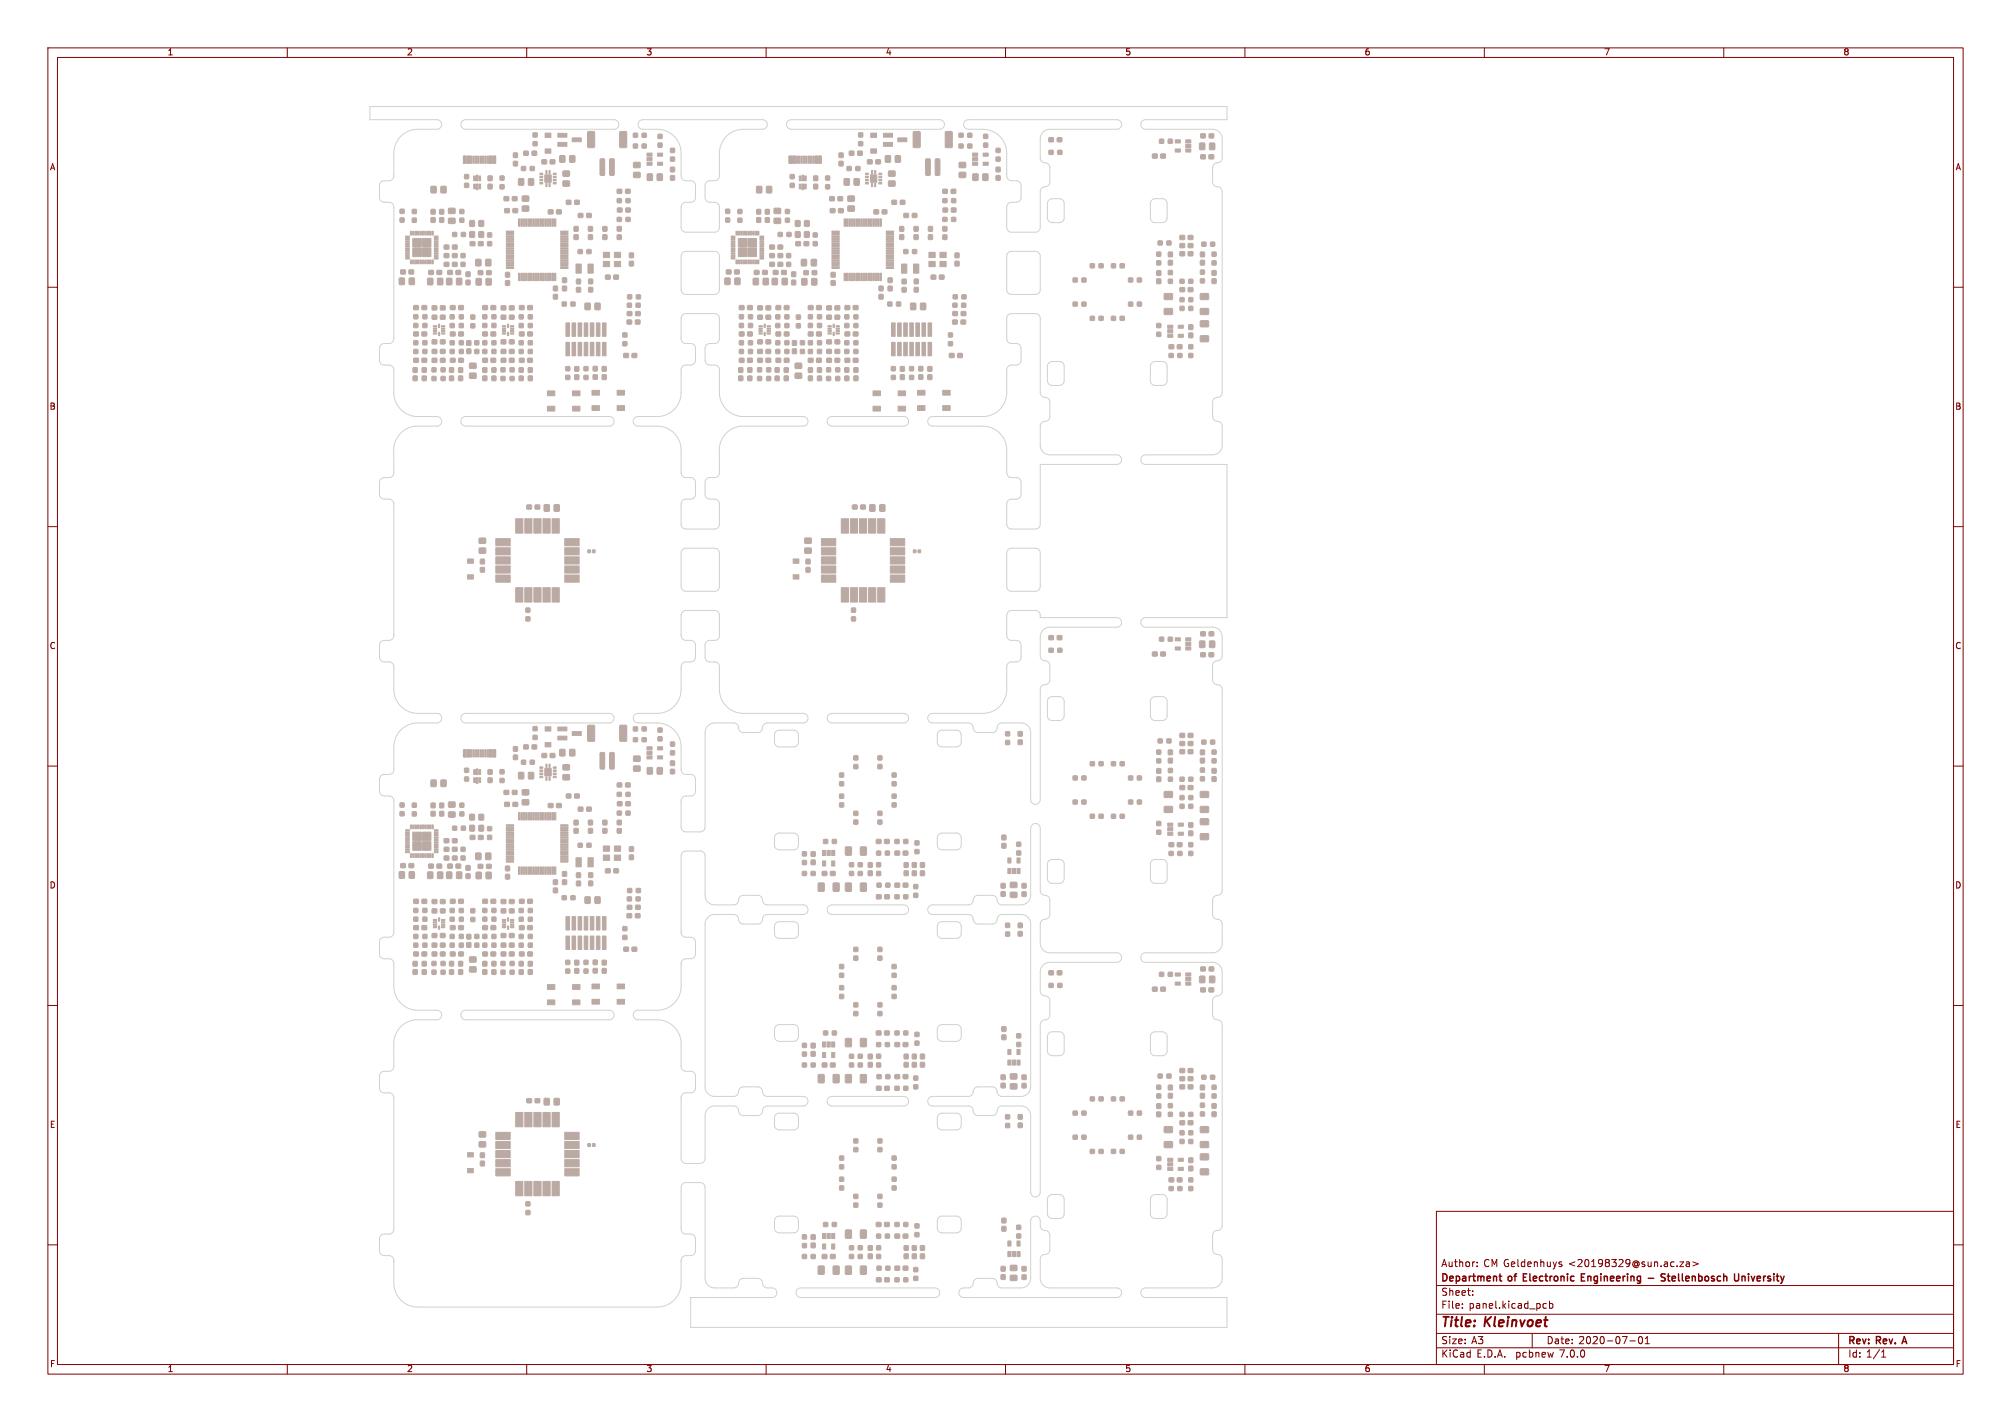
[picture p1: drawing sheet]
<svg xmlns="http://www.w3.org/2000/svg" width="420mm" height="297mm" viewBox="0 0 420 297" stroke-linecap="round" stroke-linejoin="round" font-family="sans-serif">
<defs><g id="words">
<g font-size="2.8" fill="#840000">
<text x="301" y="277.8">Title:</text>
<text x="310.1" y="277.8">Kleinvoet</text>
</g>
<g font-size="2.1" fill="#840000">
<text x="301" y="268.1">Department</text>
<text x="301" y="264.9">Author:</text>
<text x="309.8" y="264.9">CM Geldenhuys</text>
<text x="315.1" y="268.1">of</text>
<text x="318.7" y="268.1">Electronic</text>
<text x="327.6" y="264.9">&lt;20198329@sun.ac.za&gt;</text>
<text x="331.3" y="268.1">Engineering</text>
<text x="348.9" y="268.1">Stellenbosch</text>
<text x="364.6" y="268.1">University</text>
<text x="301" y="273.6">File:</text>
<text x="301" y="270.9">Sheet:</text>
<text x="306.8" y="273.6">panel.kicad_pcb</text>
<text x="301" y="281">Size:</text>
<text x="307.3" y="281">A3</text>
<text x="323" y="281">Date:</text>
<text x="329.7" y="281">2020-07-01</text>
<text x="386" y="281.2">Rev:</text>
<text x="392" y="281.2">Rev.</text>
<text x="398" y="281.2">A</text>
<text x="301" y="283.8">KiCad</text>
<text x="308.4" y="283.8">E.D.A.</text>
<text x="316.6" y="283.8">pcbnew</text>
<text x="325.8" y="283.8">7.0.0</text>
<text x="386" y="283.8">Id: 1/1</text>
</g>
<g font-size="1.8" fill="#840000">
<text x="35" y="11.8">1</text>
<text x="85" y="11.8">2</text>
<text x="135" y="11.8">3</text>
<text x="185" y="11.8">4</text>
<text x="235" y="11.8">5</text>
<text x="285" y="11.8">6</text>
<text x="335" y="11.8">7</text>
<text x="385" y="11.8">8</text>
<text x="10.4" y="35.8">A</text>
<text x="408.4" y="35.8">A</text>
<text x="10.3" y="85.8">B</text>
<text x="408.3" y="85.8">B</text>
<text x="10.3" y="135.8">C</text>
<text x="408.3" y="135.8">C</text>
<text x="10.3" y="185.8">D</text>
<text x="408.3" y="185.8">D</text>
<text x="10.4" y="235.8">E</text>
<text x="408.3" y="235.8">E</text>
<text x="10.4" y="285.8">F</text>
<text x="35" y="286.8">1</text>
<text x="85" y="286.8">2</text>
<text x="135" y="286.8">3</text>
<text x="185" y="286.8">4</text>
<text x="235" y="286.8">5</text>
<text x="285" y="286.8">6</text>
<text x="335" y="286.8">7</text>
<text x="385" y="286.8">8</text>
<text x="408.4" y="285.8">F</text>
</g>
</g></defs>
<g fill="none" stroke="#840000" stroke-width=".21">
<path d="M10 10h400v277h-400zM12 12h396v273h-396zM60 10v2M110 10v2M160 10v2M210 10v2M260 10v2M310 10v2M360 10v2M10 60h2M408 60h2M10 110h2"/>
<path d="M408 110h2M10 160h2M408 160h2M10 210h2M408 210h2M10 260h2M300 253h108v32h-108zM408 260h2M300 278.5h108M300 274.5h108M300 268.5h108M305.4 273.1v.2"/>
<path d="M305.4 272.3v.2M307.6 270.4v.2M307.6 269.6v.2M308.5 264.4v.2M308.5 263.6v.2M320 278.5v3M322.4 273.2h.6M322.4 272.3h.6M323.6 272.3h.4l.3 .2-.1 .7h-.6M323.6 271.8v1.5M325.8 264.1h.3l.1 .2-.2 .3h-.3M325.8 263.6h.3"/>
<path d="M342.4 279.2h.1a.8 .8 0 0 1 .6 .7 .8 .8 0 0 1-.6 .8 .99 .99 0 0 1-.1-1.5zM343.6 279.6l.4-.4v1.5M350.8 263.6h.8l-.8 1h.8M352.2 263.6h.6v1M352.8 263.9l-.5 .1-.2 .2 .2 .4 .5-.1M353.5 263.6l1.2 .4-1.2 .4M384 278.5v6.5M60 285v2M110 285v2M160 285v2M210 285v2M260 285v2"/>
<path d="M300 281.5h108M310 285v2M340.4 280.1h1.1M343.6 280.7h.9M360 285v2M393 283.5h.8M393 282.4l.4-.4v1.5"/>
</g>
<path d="M313.1 266.6h.5M313.3 267.3l.3 .3M330.3 266.8h.5M331 266.1h-.7v1.5h.7M344.2 267h1.2M347.8 266.1h-.6l-.2 .1v.4l.6 .3 .2 .4-.3 .3-.6-.1M348.2 266.6h.6M363.1 266.1l-.1 1.3-.2 .2-.4-.1M363.8 266.6v1M364 266.6l-.2 .1M397.7 279.2l-.5 1.5" fill="none" stroke="#840000" stroke-width=".3"/>
<g fill="#bbaaa4" stroke="#bbaaa4" stroke-width=".21">
<path d="M250.6 29.9h1v1.3h-1z"/>
<path d="M252.6 29.9h1.1v1.3h-1.1z"/>
<path d="M244 56.5h.8v.8h-.8z"/>
<path d="M244 58.3h.8v.9h-.8z"/>
<path d="M252.8 50.6h.9v.8h-.9z"/>
<path d="M251 50.6h.8v.8h-.8z"/>
<path d="M248.3 67.9h.8v.9h-.8z"/>
<path d="M248.3 69.6h.8v.9h-.8z"/>
<path d="M248.2 52.6h.9v.8h-.9z"/>
<path d="M246.4 52.6h1v.8h-1z"/>
<path d="M229.5 66.1h.9v.8h-.9z"/>
<path d="M227.7 66.1h.8v.8h-.8z"/>
<path d="M219.1 31.4h.8v.8h-.8z"/>
<path d="M220.9 31.4h.9v.8h-.9z"/>
<path d="M242.4 32.2h1v.8h-1z"/>
<path d="M240.7 32.2h.9v.8h-.9z"/>
<path d="M248.3 62.2h.8v.8h-.8z"/>
<path d="M248.3 64h.8v.8h-.8z"/>
<path d="M247.6 31.1h1.1v.7h-1.1z"/>
<path d="M247.6 30.2h1.1v.6h-1.1z"/>
<path d="M247.6 29.2h1.1v.7h-1.1z"/>
<path d="M245.4 29.2h1.1v.7h-1.1z"/>
<path d="M245.4 31.1h1.1v.7h-1.1z"/>
<path d="M219.1 28.8h.9v.8h-.9z"/>
<path d="M220.8 28.8h.9v.8h-.9z"/>
<path d="M250.8 32.3h.9v.9h-.9z"/>
<path d="M252.5 32.3h.9v.9h-.9z"/>
<path d="M248.2 50.9h.9v.8h-.9z"/>
<path d="M246.4 50.9h1v.8h-1z"/>
<path d="M253.1 52.7h.9v.8h-.9z"/>
<path d="M253.1 54.5h.9v.8h-.9z"/>
<path d="M243.9 67.9h1v.7h-1z"/>
<path d="M243.9 68.9h1v.6h-1z"/>
<path d="M243.9 69.8h1v.7h-1z"/>
<path d="M246.1 69.8h1v.7h-1z"/>
<path d="M246.1 67.9h1v.7h-1z"/>
<path d="M250.8 28h.9v.8h-.9z"/>
<path d="M252.5 28h1v.8h-1z"/>
<path d="M241.9 50.3h.8v.9h-.8z"/>
<path d="M243.7 50.3h.8v.9h-.8z"/>
<path d="M241.6 52.7h.8v.8h-.8z"/>
<path d="M241.6 54.5h.8v.8h-.8z"/>
<path d="M250.7 56.4h.8v.9h-.8z"/>
<path d="M250.7 58.2h.8v.9h-.8z"/>
<path d="M248.3 72h.8v.8h-.8z"/>
<path d="M248.3 73.8h.8v.9h-.8z"/>
<path d="M224.1 63.1h.9v.8h-.9z"/>
<path d="M226 63.1h.8v.8h-.8z"/>
<path d="M237.5 58.1h.9v.8h-.9z"/>
<path d="M235.7 58.1h.8v.8h-.8z"/>
<path d="M248.2 49.2h.9v.8h-.9z"/>
<path d="M246.4 49.2h1v.8h-1z"/>
<path d="M250.7 70.2h1.7v1.1h-1.7z"/>
<path d="M250.7 67h1.7v1.2h-1.7z"/>
<path d="M244.2 72h.9v.8h-.9z"/>
<path d="M245.9 72h.9v.8h-.9z"/>
<path d="M242.2 29.1h.8v.8h-.8z"/>
<path d="M244 29.1h.8v.8h-.8z"/>
<path d="M248.2 60.1h.9v.8h-.9z"/>
<path d="M246.4 60.1h1v.8h-1z"/>
<path d="M248.3 58.3h.8v.9h-.8z"/>
<path d="M246.4 58.3h.9v.9h-.9z"/>
<path d="M250.7 52.7h.8v.9h-.8z"/>
<path d="M250.7 54.4h.8v.9h-.8z"/>
<path d="M232.1 55.1h.9v.8h-.9z"/>
<path d="M234 55.1h.8v.8h-.8z"/>
<path d="M246.5 62.2h.8v.8h-.8z"/>
<path d="M246.5 64h.8v.8h-.8z"/>
<path d="M224.1 58.1h.9v.8h-.9z"/>
<path d="M226 58.1h.8v.8h-.8z"/>
<path d="M244 52.7h.8v.9h-.8z"/>
<path d="M244 54.4h.8v.9h-.8z"/>
<path d="M250.7 61.3h1.7v1.2h-1.7z"/>
<path d="M250.7 64.5h1.7v1.2h-1.7z"/>
<path d="M243.2 61.3h1.6v1.2h-1.6z"/>
<path d="M243.2 64.5h1.6v1.2h-1.6z"/>
<path d="M253.1 56.5h.9v1h-.9z"/>
<path d="M253.1 58.3h.9v.9h-.9z"/>
<path d="M241.6 56.6h.8v.9h-.8z"/>
<path d="M241.6 58.3h.8v.9h-.8z"/>
<path d="M227.7 55.1h.8v.8h-.8z"/>
<path d="M229.5 55.1h.9v.8h-.9z"/>
<path d="M234 66.1h.8v.8h-.8z"/>
<path d="M232.1 66.1h.9v.8h-.9z"/>
<path d="M237.5 63.1h.9v.8h-.9z"/>
<path d="M235.7 63.1h.8v.8h-.8z"/>
<path d="M241.6 67.6h.8v.8h-.8z"/>
<path d="M241.6 69.4h.8v.8h-.8z"/>
<path d="M246 73.8h.8v.9h-.8z"/>
<path d="M244.2 73.8h.8v.9h-.8z"/>
<path d="M250.6 133.9h1v1.3h-1z"/>
<path d="M252.6 133.9h1.1v1.3h-1.1z"/>
<path d="M244 160.5h.8v.8h-.8z"/>
<path d="M244 162.3h.8v.9h-.8z"/>
<path d="M252.8 154.6h.9v.8h-.9z"/>
<path d="M251 154.6h.8v.8h-.8z"/>
<path d="M248.3 171.9h.8v.9h-.8z"/>
<path d="M248.3 173.6h.8v.9h-.8z"/>
<path d="M248.2 156.6h.9v.8h-.9z"/>
<path d="M246.4 156.6h1v.8h-1z"/>
<path d="M229.5 170.1h.9v.8h-.9z"/>
<path d="M227.7 170.1h.8v.8h-.8z"/>
<path d="M219.1 135.4h.8v.8h-.8z"/>
<path d="M220.9 135.4h.9v.8h-.9z"/>
<path d="M242.4 136.2h1v.8h-1z"/>
<path d="M240.7 136.2h.9v.8h-.9z"/>
<path d="M248.3 166.2h.8v.8h-.8z"/>
<path d="M248.3 168h.8v.8h-.8z"/>
<path d="M247.6 135.1h1.1v.7h-1.1z"/>
<path d="M247.6 134.2h1.1v.6h-1.1z"/>
<path d="M247.6 133.2h1.1v.7h-1.1z"/>
<path d="M245.4 133.2h1.1v.7h-1.1z"/>
<path d="M245.4 135.1h1.1v.7h-1.1z"/>
<path d="M219.1 132.8h.9v.8h-.9z"/>
<path d="M220.8 132.8h.9v.8h-.9z"/>
<path d="M250.8 136.3h.9v.9h-.9z"/>
<path d="M252.5 136.3h.9v.9h-.9z"/>
<path d="M248.2 154.9h.9v.8h-.9z"/>
<path d="M246.4 154.9h1v.8h-1z"/>
<path d="M253.1 156.7h.9v.8h-.9z"/>
<path d="M253.1 158.5h.9v.8h-.9z"/>
<path d="M243.9 171.9h1v.7h-1z"/>
<path d="M243.9 172.9h1v.6h-1z"/>
<path d="M243.9 173.8h1v.7h-1z"/>
<path d="M246.1 173.8h1v.7h-1z"/>
<path d="M246.1 171.9h1v.7h-1z"/>
<path d="M250.8 132h.9v.8h-.9z"/>
<path d="M252.5 132h1v.8h-1z"/>
<path d="M241.9 154.3h.8v.9h-.8z"/>
<path d="M243.7 154.3h.8v.9h-.8z"/>
<path d="M241.6 156.7h.8v.8h-.8z"/>
<path d="M241.6 158.5h.8v.8h-.8z"/>
<path d="M250.7 160.4h.8v.9h-.8z"/>
<path d="M250.7 162.2h.8v.9h-.8z"/>
<path d="M248.3 176h.8v.8h-.8z"/>
<path d="M248.3 177.8h.8v.9h-.8z"/>
<path d="M224.1 167.1h.9v.8h-.9z"/>
<path d="M226 167.1h.8v.8h-.8z"/>
<path d="M237.5 162.1h.9v.8h-.9z"/>
<path d="M235.7 162.1h.8v.8h-.8z"/>
<path d="M248.2 153.2h.9v.8h-.9z"/>
<path d="M246.4 153.2h1v.8h-1z"/>
<path d="M250.7 174.2h1.7v1.1h-1.7z"/>
<path d="M250.7 171h1.7v1.2h-1.7z"/>
<path d="M244.2 176h.9v.8h-.9z"/>
<path d="M245.9 176h.9v.8h-.9z"/>
<path d="M242.2 133.1h.8v.8h-.8z"/>
<path d="M244 133.1h.8v.8h-.8z"/>
<path d="M248.2 164.1h.9v.8h-.9z"/>
<path d="M246.4 164.1h1v.8h-1z"/>
<path d="M248.3 162.3h.8v.9h-.8z"/>
<path d="M246.4 162.3h.9v.9h-.9z"/>
<path d="M250.7 156.7h.8v.9h-.8z"/>
<path d="M250.7 158.4h.8v.9h-.8z"/>
<path d="M232.1 159.1h.9v.8h-.9z"/>
<path d="M234 159.1h.8v.8h-.8z"/>
<path d="M246.5 166.2h.8v.8h-.8z"/>
<path d="M246.5 168h.8v.8h-.8z"/>
<path d="M224.1 162.1h.9v.8h-.9z"/>
<path d="M226 162.1h.8v.8h-.8z"/>
<path d="M244 156.7h.8v.9h-.8z"/>
<path d="M244 158.4h.8v.9h-.8z"/>
<path d="M250.7 165.3h1.7v1.2h-1.7z"/>
<path d="M250.7 168.5h1.7v1.2h-1.7z"/>
<path d="M243.2 165.3h1.6v1.2h-1.6z"/>
<path d="M243.2 168.5h1.6v1.2h-1.6z"/>
<path d="M253.1 160.5h.9v1h-.9z"/>
<path d="M253.1 162.3h.9v.9h-.9z"/>
<path d="M241.6 160.6h.8v.9h-.8z"/>
<path d="M241.6 162.3h.8v.9h-.8z"/>
<path d="M227.7 159.1h.8v.8h-.8z"/>
<path d="M229.5 159.1h.9v.8h-.9z"/>
<path d="M234 170.1h.8v.8h-.8z"/>
<path d="M232.1 170.1h.9v.8h-.9z"/>
<path d="M237.5 167.1h.9v.8h-.9z"/>
<path d="M235.7 167.1h.8v.8h-.8z"/>
<path d="M241.6 171.6h.8v.8h-.8z"/>
<path d="M241.6 173.4h.8v.8h-.8z"/>
<path d="M246 177.8h.8v.9h-.8z"/>
<path d="M244.2 177.8h.8v.9h-.8z"/>
<path d="M250.6 203.9h1v1.3h-1z"/>
<path d="M252.6 203.9h1.1v1.3h-1.1z"/>
<path d="M244 230.5h.8v.8h-.8z"/>
<path d="M244 232.3h.8v.9h-.8z"/>
<path d="M252.8 224.6h.9v.8h-.9z"/>
<path d="M251 224.6h.8v.8h-.8z"/>
<path d="M248.3 241.9h.8v.9h-.8z"/>
<path d="M248.3 243.6h.8v.9h-.8z"/>
<path d="M248.2 226.6h.9v.8h-.9z"/>
<path d="M246.4 226.6h1v.8h-1z"/>
<path d="M229.5 240.1h.9v.8h-.9z"/>
<path d="M227.7 240.1h.8v.8h-.8z"/>
<path d="M219.1 205.4h.8v.8h-.8z"/>
<path d="M220.9 205.4h.9v.8h-.9z"/>
<path d="M242.4 206.2h1v.8h-1z"/>
<path d="M240.7 206.2h.9v.8h-.9z"/>
<path d="M248.3 236.2h.8v.8h-.8z"/>
<path d="M248.3 238h.8v.8h-.8z"/>
<path d="M247.6 205.1h1.1v.7h-1.1z"/>
<path d="M247.6 204.2h1.1v.6h-1.1z"/>
<path d="M247.6 203.2h1.1v.7h-1.1z"/>
<path d="M245.4 203.2h1.1v.7h-1.1z"/>
<path d="M245.4 205.1h1.1v.7h-1.1z"/>
<path d="M219.1 202.8h.9v.8h-.9z"/>
<path d="M220.8 202.8h.9v.8h-.9z"/>
<path d="M250.8 206.3h.9v.9h-.9z"/>
<path d="M252.5 206.3h.9v.9h-.9z"/>
<path d="M248.2 224.9h.9v.8h-.9z"/>
<path d="M246.4 224.9h1v.8h-1z"/>
<path d="M253.1 226.7h.9v.8h-.9z"/>
<path d="M253.1 228.5h.9v.8h-.9z"/>
<path d="M243.9 241.9h1v.7h-1z"/>
<path d="M243.9 242.9h1v.6h-1z"/>
<path d="M243.9 243.8h1v.7h-1z"/>
<path d="M246.1 243.8h1v.7h-1z"/>
<path d="M246.1 241.9h1v.7h-1z"/>
<path d="M250.8 202h.9v.8h-.9z"/>
<path d="M252.5 202h1v.8h-1z"/>
<path d="M241.9 224.3h.8v.9h-.8z"/>
<path d="M243.7 224.3h.8v.9h-.8z"/>
<path d="M241.6 226.7h.8v.8h-.8z"/>
<path d="M241.6 228.5h.8v.8h-.8z"/>
<path d="M250.7 230.4h.8v.9h-.8z"/>
<path d="M250.7 232.2h.8v.9h-.8z"/>
<path d="M248.3 246h.8v.8h-.8z"/>
<path d="M248.3 247.8h.8v.9h-.8z"/>
<path d="M224.1 237.1h.9v.8h-.9z"/>
<path d="M226 237.1h.8v.8h-.8z"/>
<path d="M237.5 232.1h.9v.8h-.9z"/>
<path d="M235.7 232.1h.8v.8h-.8z"/>
<path d="M248.2 223.2h.9v.8h-.9z"/>
<path d="M246.4 223.2h1v.8h-1z"/>
<path d="M250.7 244.2h1.7v1.1h-1.7z"/>
<path d="M250.7 241h1.7v1.2h-1.7z"/>
<path d="M244.2 246h.9v.8h-.9z"/>
<path d="M245.9 246h.9v.8h-.9z"/>
<path d="M242.2 203.1h.8v.8h-.8z"/>
<path d="M244 203.1h.8v.8h-.8z"/>
<path d="M248.2 234.1h.9v.8h-.9z"/>
<path d="M246.4 234.1h1v.8h-1z"/>
<path d="M248.3 232.3h.8v.9h-.8z"/>
<path d="M246.4 232.3h.9v.9h-.9z"/>
<path d="M250.7 226.7h.8v.9h-.8z"/>
<path d="M250.7 228.4h.8v.9h-.8z"/>
<path d="M232.1 229.1h.9v.8h-.9z"/>
<path d="M234 229.1h.8v.8h-.8z"/>
<path d="M246.5 236.2h.8v.8h-.8z"/>
<path d="M246.5 238h.8v.8h-.8z"/>
<path d="M224.1 232.1h.9v.8h-.9z"/>
<path d="M226 232.1h.8v.8h-.8z"/>
<path d="M244 226.7h.8v.9h-.8z"/>
<path d="M244 228.4h.8v.9h-.8z"/>
<path d="M250.7 235.3h1.7v1.2h-1.7z"/>
<path d="M250.7 238.5h1.7v1.2h-1.7z"/>
<path d="M243.2 235.3h1.6v1.2h-1.6z"/>
<path d="M243.2 238.5h1.6v1.2h-1.6z"/>
<path d="M253.1 230.5h.9v1h-.9z"/>
<path d="M253.1 232.3h.9v.9h-.9z"/>
<path d="M241.6 230.6h.8v.9h-.8z"/>
<path d="M241.6 232.3h.8v.9h-.8z"/>
<path d="M227.7 229.1h.8v.8h-.8z"/>
<path d="M229.5 229.1h.9v.8h-.9z"/>
<path d="M234 240.1h.8v.8h-.8z"/>
<path d="M232.1 240.1h.9v.8h-.9z"/>
<path d="M237.5 237.1h.9v.8h-.9z"/>
<path d="M235.7 237.1h.8v.8h-.8z"/>
<path d="M241.6 241.6h.8v.8h-.8z"/>
<path d="M241.6 243.4h.8v.8h-.8z"/>
<path d="M246 247.8h.8v.9h-.8z"/>
<path d="M244.2 247.8h.8v.9h-.8z"/>
<path d="M211 264.3h1.3v1h-1.3z"/>
<path d="M211 266.4h1.3v1h-1.3z"/>
<path d="M184.9 257.8h.8v.8h-.8z"/>
<path d="M183.1 257.8h.8v.8h-.8z"/>
<path d="M190.8 266.6h.9v.8h-.9z"/>
<path d="M190.8 264.8h.9v.8h-.9z"/>
<path d="M173.5 262h.9v.8h-.9z"/>
<path d="M171.7 262h1v.8h-1z"/>
<path d="M188.8 261.9h.9v1h-.9z"/>
<path d="M188.8 260.2h.9v.9h-.9z"/>
<path d="M175.4 243.3h.8v.8h-.8z"/>
<path d="M175.4 241.5h.8v.8h-.8z"/>
<path d="M210 232.8h.8v.9h-.8z"/>
<path d="M210 234.7h.8v.8h-.8z"/>
<path d="M209.2 256.2h.9v.9h-.9z"/>
<path d="M209.2 254.5h.9v.9h-.9z"/>
<path d="M179.2 262h.9v.8h-.9z"/>
<path d="M177.4 262h.9v.8h-.9z"/>
<path d="M210.5 261.4h.6v1.1h-.6z"/>
<path d="M211.4 261.4h.7v1.1h-.7z"/>
<path d="M212.4 261.4h.6v1.1h-.6z"/>
<path d="M212.4 259.2h.6v1.1h-.6z"/>
<path d="M210.5 259.2h.6v1.1h-.6z"/>
<path d="M212.7 232.8h.8v.9h-.8z"/>
<path d="M212.7 234.6h.8v.9h-.8z"/>
<path d="M209.1 264.5h.8v1h-.8z"/>
<path d="M209.1 266.3h.8v.9h-.8z"/>
<path d="M190.5 261.9h.9v1h-.9z"/>
<path d="M190.5 260.2h.9v.9h-.9z"/>
<path d="M188.7 266.9h.9v.8h-.9z"/>
<path d="M186.9 266.9h.9v.8h-.9z"/>
<path d="M173.7 257.6h.6v1.1h-.6z"/>
<path d="M172.7 257.6h.7v1.1h-.7z"/>
<path d="M171.8 257.6h.6v1.1h-.6z"/>
<path d="M171.8 259.8h.6v1.1h-.6z"/>
<path d="M173.7 259.8h.6v1.1h-.6z"/>
<path d="M213.5 264.5h.8v1h-.8z"/>
<path d="M213.5 266.3h.8v.9h-.8z"/>
<path d="M191.1 255.6h.8v.9h-.8z"/>
<path d="M191.1 257.5h.8v.8h-.8z"/>
<path d="M188.7 255.3h.9v.9h-.9z"/>
<path d="M186.9 255.3h.9v.9h-.9z"/>
<path d="M185 264.5h.8v.8h-.8z"/>
<path d="M183.2 264.5h.8v.8h-.8z"/>
<path d="M169.4 262h.8v.8h-.8z"/>
<path d="M167.6 262h.8v.8h-.8z"/>
<path d="M178.3 237.9h.8v.8h-.8z"/>
<path d="M178.3 239.7h.8v.8h-.8z"/>
<path d="M183.4 251.3h.8v.8h-.8z"/>
<path d="M183.4 249.5h.8v.8h-.8z"/>
<path d="M192.2 261.9h.9v1h-.9z"/>
<path d="M192.2 260.2h.9v.9h-.9z"/>
<path d="M170.9 264.5h1.2v1.6h-1.2z"/>
<path d="M174 264.5h1.2v1.6h-1.2z"/>
<path d="M169.4 257.9h.8v1h-.8z"/>
<path d="M169.4 259.6h.8v1h-.8z"/>
<path d="M212.3 255.9h.9v.9h-.9z"/>
<path d="M212.3 257.7h.9v.9h-.9z"/>
<path d="M181.3 261.9h.9v1h-.9z"/>
<path d="M181.3 260.2h.9v.9h-.9z"/>
<path d="M183.1 262h.8v.9h-.8z"/>
<path d="M183.1 260.2h.8v.8h-.8z"/>
<path d="M188.6 264.5h1v.8h-1z"/>
<path d="M186.9 264.5h1v.8h-1z"/>
<path d="M186.3 245.9h.8v.8h-.8z"/>
<path d="M186.3 247.7h.8v.8h-.8z"/>
<path d="M179.2 260.2h.9v.8h-.9z"/>
<path d="M177.4 260.2h.9v.8h-.9z"/>
<path d="M183.4 237.9h.8v.8h-.8z"/>
<path d="M183.4 239.7h.8v.8h-.8z"/>
<path d="M188.6 257.8h1v.8h-1z"/>
<path d="M186.9 257.8h1v.8h-1z"/>
<path d="M179.7 264.5h1.2v1.6h-1.2z"/>
<path d="M176.6 264.5h1.2v1.6h-1.2z"/>
<path d="M179.7 256.9h1.2v1.7h-1.2z"/>
<path d="M176.6 256.9h1.2v1.7h-1.2z"/>
<path d="M184.8 266.9h.9v.8h-.9z"/>
<path d="M183.1 266.9h.9v.8h-.9z"/>
<path d="M184.8 255.3h.9v.9h-.9z"/>
<path d="M183 255.3h1v.9h-1z"/>
<path d="M186.3 241.5h.8v.8h-.8z"/>
<path d="M186.3 243.3h.8v.8h-.8z"/>
<path d="M175.4 247.7h.8v.8h-.8z"/>
<path d="M175.4 245.9h.8v.8h-.8z"/>
<path d="M178.3 251.3h.8v.8h-.8z"/>
<path d="M178.3 249.5h.8v.8h-.8z"/>
<path d="M173.8 255.3h.9v.9h-.9z"/>
<path d="M172 255.3h.8v.9h-.8z"/>
<path d="M167.6 259.7h.8v.9h-.8z"/>
<path d="M167.6 257.9h.8v.9h-.8z"/>
<path d="M211 224.3h1.3v1h-1.3z"/>
<path d="M211 226.4h1.3v1h-1.3z"/>
<path d="M184.9 217.8h.8v.8h-.8z"/>
<path d="M183.1 217.8h.8v.8h-.8z"/>
<path d="M190.8 226.6h.9v.8h-.9z"/>
<path d="M190.8 224.8h.9v.8h-.9z"/>
<path d="M173.5 222h.9v.8h-.9z"/>
<path d="M171.7 222h1v.8h-1z"/>
<path d="M188.8 221.9h.9v1h-.9z"/>
<path d="M188.8 220.2h.9v.9h-.9z"/>
<path d="M175.4 203.3h.8v.8h-.8z"/>
<path d="M175.4 201.5h.8v.8h-.8z"/>
<path d="M210 192.8h.8v.9h-.8z"/>
<path d="M210 194.7h.8v.8h-.8z"/>
<path d="M209.2 216.2h.9v.9h-.9z"/>
<path d="M209.2 214.5h.9v.9h-.9z"/>
<path d="M179.2 222h.9v.8h-.9z"/>
<path d="M177.4 222h.9v.8h-.9z"/>
<path d="M210.5 221.4h.6v1.1h-.6z"/>
<path d="M211.4 221.4h.7v1.1h-.7z"/>
<path d="M212.4 221.4h.6v1.1h-.6z"/>
<path d="M212.4 219.2h.6v1.1h-.6z"/>
<path d="M210.5 219.2h.6v1.1h-.6z"/>
<path d="M212.7 192.8h.8v.9h-.8z"/>
<path d="M212.7 194.6h.8v.9h-.8z"/>
<path d="M209.1 224.5h.8v1h-.8z"/>
<path d="M209.1 226.3h.8v.9h-.8z"/>
<path d="M190.5 221.9h.9v1h-.9z"/>
<path d="M190.5 220.2h.9v.9h-.9z"/>
<path d="M188.7 226.9h.9v.8h-.9z"/>
<path d="M186.9 226.9h.9v.8h-.9z"/>
<path d="M173.7 217.6h.6v1.1h-.6z"/>
<path d="M172.7 217.6h.7v1.1h-.7z"/>
<path d="M171.8 217.6h.6v1.1h-.6z"/>
<path d="M171.8 219.8h.6v1.1h-.6z"/>
<path d="M173.7 219.8h.6v1.1h-.6z"/>
<path d="M213.5 224.5h.8v1h-.8z"/>
<path d="M213.5 226.3h.8v.9h-.8z"/>
<path d="M191.1 215.6h.8v.9h-.8z"/>
<path d="M191.1 217.5h.8v.8h-.8z"/>
<path d="M188.7 215.3h.9v.9h-.9z"/>
<path d="M186.9 215.3h.9v.9h-.9z"/>
<path d="M185 224.5h.8v.8h-.8z"/>
<path d="M183.2 224.5h.8v.8h-.8z"/>
<path d="M169.4 222h.8v.8h-.8z"/>
<path d="M167.6 222h.8v.8h-.8z"/>
<path d="M178.3 197.9h.8v.8h-.8z"/>
<path d="M178.3 199.7h.8v.8h-.8z"/>
<path d="M183.4 211.3h.8v.8h-.8z"/>
<path d="M183.4 209.5h.8v.8h-.8z"/>
<path d="M192.2 221.9h.9v1h-.9z"/>
<path d="M192.2 220.2h.9v.9h-.9z"/>
<path d="M170.9 224.5h1.2v1.6h-1.2z"/>
<path d="M174 224.5h1.2v1.6h-1.2z"/>
<path d="M169.4 217.9h.8v1h-.8z"/>
<path d="M169.4 219.6h.8v1h-.8z"/>
<path d="M212.3 215.9h.9v.9h-.9z"/>
<path d="M212.3 217.7h.9v.9h-.9z"/>
<path d="M181.3 221.9h.9v1h-.9z"/>
<path d="M181.3 220.2h.9v.9h-.9z"/>
<path d="M183.1 222h.8v.9h-.8z"/>
<path d="M183.1 220.2h.8v.8h-.8z"/>
<path d="M188.6 224.5h1v.8h-1z"/>
<path d="M186.9 224.5h1v.8h-1z"/>
<path d="M186.3 205.9h.8v.8h-.8z"/>
<path d="M186.3 207.7h.8v.8h-.8z"/>
<path d="M179.2 220.2h.9v.8h-.9z"/>
<path d="M177.4 220.2h.9v.8h-.9z"/>
<path d="M183.4 197.9h.8v.8h-.8z"/>
<path d="M183.4 199.7h.8v.8h-.8z"/>
<path d="M188.6 217.8h1v.8h-1z"/>
<path d="M186.9 217.8h1v.8h-1z"/>
<path d="M179.7 224.5h1.2v1.6h-1.2z"/>
<path d="M176.6 224.5h1.2v1.6h-1.2z"/>
<path d="M179.7 216.9h1.2v1.7h-1.2z"/>
<path d="M176.6 216.9h1.2v1.7h-1.2z"/>
<path d="M184.8 226.9h.9v.8h-.9z"/>
<path d="M183.1 226.9h.9v.8h-.9z"/>
<path d="M184.8 215.3h.9v.9h-.9z"/>
<path d="M183 215.3h1v.9h-1z"/>
<path d="M186.3 201.5h.8v.8h-.8z"/>
<path d="M186.3 203.3h.8v.8h-.8z"/>
<path d="M175.4 207.7h.8v.8h-.8z"/>
<path d="M175.4 205.9h.8v.8h-.8z"/>
<path d="M178.3 211.3h.8v.8h-.8z"/>
<path d="M178.3 209.5h.8v.8h-.8z"/>
<path d="M173.8 215.3h.9v.9h-.9z"/>
<path d="M172 215.3h.8v.9h-.8z"/>
<path d="M167.6 219.7h.8v.9h-.8z"/>
<path d="M167.6 217.9h.8v.9h-.8z"/>
<path d="M211 184.3h1.3v1h-1.3z"/>
<path d="M211 186.4h1.3v1h-1.3z"/>
<path d="M184.9 177.8h.8v.8h-.8z"/>
<path d="M183.1 177.8h.8v.8h-.8z"/>
<path d="M190.8 186.6h.9v.8h-.9z"/>
<path d="M190.8 184.8h.9v.8h-.9z"/>
<path d="M173.5 182h.9v.8h-.9z"/>
<path d="M171.7 182h1v.8h-1z"/>
<path d="M188.8 181.9h.9v1h-.9z"/>
<path d="M188.8 180.2h.9v.9h-.9z"/>
<path d="M175.4 163.3h.8v.8h-.8z"/>
<path d="M175.4 161.5h.8v.8h-.8z"/>
<path d="M210 152.8h.8v.9h-.8z"/>
<path d="M210 154.7h.8v.8h-.8z"/>
<path d="M209.2 176.2h.9v.9h-.9z"/>
<path d="M209.2 174.5h.9v.9h-.9z"/>
<path d="M179.2 182h.9v.8h-.9z"/>
<path d="M177.4 182h.9v.8h-.9z"/>
<path d="M210.5 181.4h.6v1.1h-.6z"/>
<path d="M211.4 181.4h.7v1.1h-.7z"/>
<path d="M212.4 181.4h.6v1.1h-.6z"/>
<path d="M212.4 179.2h.6v1.1h-.6z"/>
<path d="M210.5 179.2h.6v1.1h-.6z"/>
<path d="M212.7 152.8h.8v.9h-.8z"/>
<path d="M212.7 154.6h.8v.9h-.8z"/>
<path d="M209.1 184.5h.8v1h-.8z"/>
<path d="M209.1 186.3h.8v.9h-.8z"/>
<path d="M190.5 181.9h.9v1h-.9z"/>
<path d="M190.5 180.2h.9v.9h-.9z"/>
<path d="M188.7 186.9h.9v.8h-.9z"/>
<path d="M186.9 186.9h.9v.8h-.9z"/>
<path d="M173.7 177.6h.6v1.1h-.6z"/>
<path d="M172.7 177.6h.7v1.1h-.7z"/>
<path d="M171.8 177.6h.6v1.1h-.6z"/>
<path d="M171.8 179.8h.6v1.1h-.6z"/>
<path d="M173.7 179.8h.6v1.1h-.6z"/>
<path d="M213.5 184.5h.8v1h-.8z"/>
<path d="M213.5 186.3h.8v.9h-.8z"/>
<path d="M191.1 175.6h.8v.9h-.8z"/>
<path d="M191.1 177.5h.8v.8h-.8z"/>
<path d="M188.7 175.3h.9v.9h-.9z"/>
<path d="M186.9 175.3h.9v.9h-.9z"/>
<path d="M185 184.5h.8v.8h-.8z"/>
<path d="M183.2 184.5h.8v.8h-.8z"/>
<path d="M169.4 182h.8v.8h-.8z"/>
<path d="M167.6 182h.8v.8h-.8z"/>
<path d="M178.3 157.9h.8v.8h-.8z"/>
<path d="M178.3 159.7h.8v.8h-.8z"/>
<path d="M183.4 171.3h.8v.8h-.8z"/>
<path d="M183.4 169.5h.8v.8h-.8z"/>
<path d="M192.2 181.9h.9v1h-.9z"/>
<path d="M192.2 180.2h.9v.9h-.9z"/>
<path d="M170.9 184.5h1.2v1.6h-1.2z"/>
<path d="M174 184.5h1.2v1.6h-1.2z"/>
<path d="M169.4 177.9h.8v1h-.8z"/>
<path d="M169.4 179.6h.8v1h-.8z"/>
<path d="M212.3 175.9h.9v.9h-.9z"/>
<path d="M212.3 177.7h.9v.9h-.9z"/>
<path d="M181.3 181.9h.9v1h-.9z"/>
<path d="M181.3 180.2h.9v.9h-.9z"/>
<path d="M183.1 182h.8v.9h-.8z"/>
<path d="M183.1 180.2h.8v.8h-.8z"/>
<path d="M188.6 184.5h1v.8h-1z"/>
<path d="M186.9 184.5h1v.8h-1z"/>
<path d="M186.3 165.9h.8v.8h-.8z"/>
<path d="M186.3 167.7h.8v.8h-.8z"/>
<path d="M179.2 180.2h.9v.8h-.9z"/>
<path d="M177.4 180.2h.9v.8h-.9z"/>
<path d="M183.4 157.9h.8v.8h-.8z"/>
<path d="M183.4 159.7h.8v.8h-.8z"/>
<path d="M188.6 177.8h1v.8h-1z"/>
<path d="M186.9 177.8h1v.8h-1z"/>
<path d="M179.7 184.5h1.2v1.6h-1.2z"/>
<path d="M176.6 184.5h1.2v1.6h-1.2z"/>
<path d="M179.7 176.9h1.2v1.7h-1.2z"/>
<path d="M176.6 176.9h1.2v1.7h-1.2z"/>
<path d="M184.8 186.9h.9v.8h-.9z"/>
<path d="M183.1 186.9h.9v.8h-.9z"/>
<path d="M184.8 175.3h.9v.9h-.9z"/>
<path d="M183 175.3h1v.9h-1z"/>
<path d="M186.3 161.5h.8v.8h-.8z"/>
<path d="M186.3 163.3h.8v.8h-.8z"/>
<path d="M175.4 167.7h.8v.8h-.8z"/>
<path d="M175.4 165.9h.8v.8h-.8z"/>
<path d="M178.3 171.3h.8v.8h-.8z"/>
<path d="M178.3 169.5h.8v.8h-.8z"/>
<path d="M173.8 175.3h.9v.9h-.9z"/>
<path d="M172 175.3h.8v.9h-.8z"/>
<path d="M167.6 179.7h.8v.9h-.8z"/>
<path d="M167.6 177.9h.8v.9h-.8z"/>
<path d="M186.2 78.4h.8v.8h-.8z"/>
<path d="M186.2 76.6h.8v.8h-.8z"/>
<path d="M172.7 71h.9v.8h-.9z"/>
<path d="M174.4 71h.9v.8h-.9z"/>
<path d="M172.7 74.8h.9v.9h-.9z"/>
<path d="M174.4 74.8h.9v.9h-.9z"/>
<path d="M191 58.3h.8v.9h-.8z"/>
<path d="M191 60h.8v1h-.8z"/>
<path d="M192.3 63.3h1v1.4h-1z"/>
<path d="M190.2 63.3h1v1.4h-1z"/>
<path d="M194.5 57.5h.9v.8h-.9z"/>
<path d="M196.2 57.5h.9v.8h-.9z"/>
<path d="M170.7 65.7h.9v.9h-.9z"/>
<path d="M170.7 67.6h.9v.8h-.9z"/>
<path d="M168.8 69.3h1v.9h-1z"/>
<path d="M170.6 69.3h.9v.9h-.9z"/>
<path d="M168.8 71.2h.9v.8h-.9z"/>
<path d="M168.8 73h.9v.8h-.9z"/>
<path d="M163.9 71.2h.8v.8h-.8z"/>
<path d="M163.9 73h.8v.8h-.8z"/>
<path d="M193.9 49.1h.8v.9h-.8z"/>
<path d="M193.9 47.3h.8v1h-.8z"/>
<path d="M154.4 69.3h1v.9h-1z"/>
<path d="M156.2 69.3h.9v.9h-.9z"/>
<path d="M188.8 44.6h.9v.8h-.9z"/>
<path d="M190.5 44.6h1v.8h-1z"/>
<path d="M174.4 63.9h.9v.8h-.9z"/>
<path d="M172.7 63.9h.9v.8h-.9z"/>
<path d="M188.8 52.1h.8v.9h-.8z"/>
<path d="M190.6 52.1h.8v.9h-.8z"/>
<path d="M170.6 63.8h.9v.9h-.9z"/>
<path d="M168.8 63.8h1v.9h-1z"/>
<path d="M195.4 33.2l.6-.1 .3 .2v3.1l-.2 .2h-.5l-.3-.1z"/>
<path d="M193.4 33.2l.6-.1 .3 .2v3.1l-.2 .2h-.5l-.3-.1z"/>
<path d="M197.5 27.5l1.2-.1 .2 .2v3l-.2 .2-1 .1-.3-.2z"/>
<path d="M190.8 27.5l1.2-.1 .2 .2v3l-.2 .2-1 .1-.3-.2z"/>
<path d="M165.3 56.8h.9v.9h-.9z"/>
<path d="M165.3 58.5h.9v1h-.9z"/>
<path d="M172.7 73h.9v.8h-.9z"/>
<path d="M174.4 73h.9v.8h-.9z"/>
<path d="M199.1 61.6h.8v.8h-.8z"/>
<path d="M200.9 61.6h.8v.8h-.8z"/>
<path d="M199 66.9h.9v.8h-.9z"/>
<path d="M200.7 66.9h.9v.8h-.9z"/>
<path d="M176.4 76.8h.9v.9h-.9z"/>
<path d="M176.4 78.6h.9v.9h-.9z"/>
<path d="M158 38.9h1.1v1.4h-1.1z"/>
<path d="M160.1 38.9h1v1.4h-1z"/>
<path d="M185.5 58.1h.8v.9h-.8z"/>
<path d="M185.5 59.8h.8v.9h-.8z"/>
<path d="M161.9 76.8h.8v.9h-.8z"/>
<path d="M161.9 78.6h.8v.9h-.8z"/>
<path d="M170.7 71.2h.9v.8h-.9z"/>
<path d="M170.7 73h.9v.8h-.9z"/>
<path d="M156.2 76.8h.8v.9h-.8z"/>
<path d="M156.2 78.6h.8v.9h-.8z"/>
<path d="M199 63.3h.9v.9h-.9z"/>
<path d="M200.8 63.3h.9v.9h-.9z"/>
<path d="M175 41.1h1v.8h-1z"/>
<path d="M173.3 41.1h.9v.8h-.9z"/>
<path d="M165 38.3h.9v.8h-.9z"/>
<path d="M165 36.5h.9v.8h-.9z"/>
<path d="M168.8 65.7h.9v.9h-.9z"/>
<path d="M168.8 67.6h.9v.8h-.9z"/>
<path d="M166.1 78h1.3v1h-1.3z"/>
<path d="M166.1 75.9h1.3v1h-1.3z"/>
<path d="M178.3 65.8h.9v.8h-.9z"/>
<path d="M178.3 67.6h.9v.8h-.9z"/>
<path d="M170.7 76.8h.9v.9h-.9z"/>
<path d="M170.7 78.6h.9v.9h-.9z"/>
<path d="M176.4 65.8h.9v.8h-.9z"/>
<path d="M176.4 67.6h.9v.8h-.9z"/>
<path d="M178.3 71.2h.9v.8h-.9z"/>
<path d="M178.3 73h.9v.8h-.9z"/>
<path d="M178.2 69.3h1v.9h-1z"/>
<path d="M176.5 69.3h.9v.9h-.9z"/>
<path d="M184.9 32.5h1.1v1.4h-1.1z"/>
<path d="M187 32.5h1v1.4h-1z"/>
<path d="M165.5 72.9h.8v.9h-.8z"/>
<path d="M165.5 71.2h.8v.9h-.8z"/>
<path d="M164.3 54.8h.8v.8h-.8z"/>
<path d="M164.3 53h.8v.8h-.8z"/>
<path d="M162 65.8h.8v.8h-.8z"/>
<path d="M162 67.6h.8v.8h-.8z"/>
<path d="M158.2 76.8h.8v.9h-.8z"/>
<path d="M158.2 78.6h.8v.9h-.8z"/>
<path d="M162 71.2h.8v.8h-.8z"/>
<path d="M162 73h.8v.8h-.8z"/>
<path d="M154.4 65.7h.8v.9h-.8z"/>
<path d="M154.4 67.6h.8v.8h-.8z"/>
<path d="M166.3 65.8h.8v.8h-.8z"/>
<path d="M166.3 67.6h.8v.9h-.8z"/>
<path d="M167.2 71.2h.8v.8h-.8z"/>
<path d="M167.2 73h.8v.8h-.8z"/>
<path d="M158.3 65.8h.9v.9h-.9z"/>
<path d="M160 65.8h.9v.9h-.9z"/>
<path d="M208 32.8h.9v.9h-.9z"/>
<path d="M208 31h.9v.8h-.9z"/>
<path d="M160.8 51.2h.9v.8h-.9z"/>
<path d="M162.5 51.2h.9v.8h-.9z"/>
<path d="M176.4 71.2h.9v.8h-.9z"/>
<path d="M176.4 73h.9v.8h-.9z"/>
<path d="M198.7 39.5h.9v.9h-.9z"/>
<path d="M196.9 39.5h.9v.9h-.9z"/>
<path d="M198.7 43.5h.9v.8h-.9z"/>
<path d="M197 43.5h.9v.8h-.9z"/>
<path d="M185.1 55.8h1.5v.2l-1.4 .1z"/>
<path d="M185.1 55.3h1.5v.2l-1.4 .1z"/>
<path d="M185.1 54.8h1.5v.2l-1.4 .1z"/>
<path d="M185.1 54.3h1.5v.2l-1.4 .1z"/>
<path d="M185.1 53.8h1.5v.2l-1.4 .1z"/>
<path d="M185.1 53.3h1.5v.2l-1.4 .1z"/>
<path d="M185.1 52.8h1.5v.2l-1.4 .1z"/>
<path d="M185.1 52.3h1.5v.2l-1.4 .1z"/>
<path d="M185.1 51.8h1.5v.2l-1.4 .1z"/>
<path d="M185.1 51.3h1.5v.2l-1.4 .1z"/>
<path d="M185.1 50.8h1.5v.2l-1.4 .1z"/>
<path d="M185.1 50.3h1.5v.2l-1.4 .1z"/>
<path d="M185.1 49.8h1.5v.2l-1.4 .1z"/>
<path d="M185.1 49.3h1.5v.2l-1.4 .1z"/>
<path d="M185.1 48.8h1.5v.2l-1.4 .1z"/>
<path d="M185.1 48.3h1.5v.2l-1.4 .1z"/>
<path d="M183.8 45.7l.3 .1-.1 1.5-.2-.1z"/>
<path d="M183.3 45.7l.3 .1-.1 1.5-.2-.1z"/>
<path d="M182.8 45.7l.3 .1-.1 1.5-.2-.1z"/>
<path d="M182.3 45.7l.3 .1-.1 1.5-.2-.1z"/>
<path d="M181.8 45.7l.3 .1-.1 1.5-.2-.1z"/>
<path d="M181.3 45.7l.3 .1-.1 1.5-.2-.1z"/>
<path d="M180.8 45.7l.3 .1-.1 1.5-.2-.1z"/>
<path d="M180.3 45.7l.3 .1-.1 1.5-.2-.1z"/>
<path d="M179.8 45.7l.3 .1-.1 1.5-.2-.1z"/>
<path d="M179.3 45.7l.3 .1-.1 1.5-.2-.1z"/>
<path d="M178.8 45.7l.3 .1-.1 1.5-.2-.1z"/>
<path d="M178.3 45.7l.3 .1-.1 1.5-.2-.1z"/>
<path d="M177.8 45.7l.3 .1-.1 1.5-.2-.1z"/>
<path d="M177.3 45.7l.3 .1-.1 1.5-.2-.1z"/>
<path d="M176.8 45.7l.3 .1-.1 1.5-.2-.1z"/>
<path d="M176.3 45.7l.3 .1-.1 1.5-.2-.1z"/>
<path d="M173.8 48.3h1.4l.1 .2-1.5 .1z"/>
<path d="M173.8 48.8h1.4l.1 .2-1.5 .1z"/>
<path d="M173.8 49.3h1.4l.1 .2-1.5 .1z"/>
<path d="M173.8 49.8h1.4l.1 .2-1.5 .1z"/>
<path d="M173.8 50.3h1.4l.1 .2-1.5 .1z"/>
<path d="M173.8 50.8h1.4l.1 .2-1.5 .1z"/>
<path d="M173.8 51.3h1.4l.1 .2-1.5 .1z"/>
<path d="M173.8 51.8h1.4l.1 .2-1.5 .1z"/>
<path d="M173.8 52.3h1.4l.1 .2-1.5 .1z"/>
<path d="M173.8 52.8h1.4l.1 .2-1.5 .1z"/>
<path d="M173.8 53.3h1.4l.1 .2-1.5 .1z"/>
<path d="M173.8 53.8h1.4l.1 .2-1.5 .1z"/>
<path d="M173.8 54.3h1.4l.1 .2-1.5 .1z"/>
<path d="M173.8 54.8h1.4l.1 .2-1.5 .1z"/>
<path d="M173.8 55.3h1.4l.1 .2-1.5 .1z"/>
<path d="M173.8 55.8h1.4l.1 .2-1.5 .1z"/>
<path d="M176.3 57.1h.3l-.1 1.5-.2-.1z"/>
<path d="M176.8 57.1h.3l-.1 1.5-.2-.1z"/>
<path d="M177.3 57.1h.3l-.1 1.5-.2-.1z"/>
<path d="M177.8 57.1h.3l-.1 1.5-.2-.1z"/>
<path d="M178.3 57.1h.3l-.1 1.5-.2-.1z"/>
<path d="M178.8 57.1h.3l-.1 1.5-.2-.1z"/>
<path d="M179.3 57.1h.3l-.1 1.5-.2-.1z"/>
<path d="M179.8 57.1h.3l-.1 1.5-.2-.1z"/>
<path d="M180.3 57.1h.3l-.1 1.5-.2-.1z"/>
<path d="M180.8 57.1h.3l-.1 1.5-.2-.1z"/>
<path d="M181.3 57.1h.3l-.1 1.5-.2-.1z"/>
<path d="M181.8 57.1h.3l-.1 1.5-.2-.1z"/>
<path d="M182.3 57.1h.3l-.1 1.5-.2-.1z"/>
<path d="M182.8 57.1h.3l-.1 1.5-.2-.1z"/>
<path d="M183.3 57.1h.3l-.1 1.5-.2-.1z"/>
<path d="M183.8 57.1h.3l-.1 1.5-.2-.1z"/>
<path d="M156.3 65.7h.8v.9h-.8z"/>
<path d="M156.3 67.6h.8v.8h-.8z"/>
<path d="M198.1 71.4h.8v.8h-.8z"/>
<path d="M198.1 69.5h.8v.9h-.8z"/>
<path d="M178.4 37.3h1v1.4h-1z"/>
<path d="M176.3 37.3h1.1v1.4h-1.1z"/>
<path d="M166.9 36.8h.4v.9h-.4z"/>
<path d="M166.9 38.5h.4v.9h-.4z"/>
<path d="M168 38.5h.4v.9h-.4z"/>
<path d="M168 36.8h.4v.9h-.4z"/>
<path d="M167.5 36.6h.3v1.2h-.3z"/>
<path d="M167.5 38.4h.3v1.2h-.3z"/>
<path d="M178.2 63.8h1v.9h-1z"/>
<path d="M176.5 63.8h.9v.9h-.9z"/>
<path d="M200.3 27.8h.8v.9h-.8z"/>
<path d="M202.1 27.8h.9v.9h-.9z"/>
<path d="M181.8 36.5h1.3v1.6h-1.3z"/>
<path d="M182 38.3h.2v.7h-.2z"/>
<path d="M183.6 36.2h.5v.2l-.5 .1z"/>
<path d="M183.6 36.8h.5v.3h-.5z"/>
<path d="M183.6 37.5h.5v.2l-.5 .1z"/>
<path d="M183.6 38.1h.5v.3h-.5z"/>
<path d="M180.8 36.8h.5v.3h-.5z"/>
<path d="M180.8 36.2h.5v.2l-.5 .1z"/>
<path d="M180.8 37.5h.5v.2l-.5 .1z"/>
<path d="M180.8 38.1h.5v.3h-.5z"/>
<path d="M182.7 38.3h.2v.7h-.2z"/>
<path d="M182 35.6h.2v.7h-.2z"/>
<path d="M182.7 35.6h.2v.7h-.2z"/>
<path d="M184.5 27.9h1.9v.8h-1.9z"/>
<path d="M184.5 29.8h1.9v.8h-1.9z"/>
<path d="M187.5 28.8h1.9v.8h-1.9z"/>
<path d="M158.3 71h.9v.8h-.9z"/>
<path d="M160 71h.9v.8h-.9z"/>
<path d="M158.3 73h.9v.8h-.9z"/>
<path d="M160 73h.9v.8h-.9z"/>
<path d="M158.3 74.8h.9v.9h-.9z"/>
<path d="M160 74.8h.9v.9h-.9z"/>
<path d="M161.7 45.6h1.3v1h-1.3z"/>
<path d="M161.7 43.5h1.3v1.1h-1.3z"/>
<path d="M191.9 78.3h.8v.9h-.8z"/>
<path d="M191.9 76.5h.8v1h-.8z"/>
<path d="M153.5 58.1h1v1.3h-1z"/>
<path d="M151.4 58.1h1v1.3h-1z"/>
<path d="M160 63.9h.9v.8h-.9z"/>
<path d="M158.3 63.9h.9v.8h-.9z"/>
<path d="M172.9 68h.7v.2l-.7 .1z"/>
<path d="M172.9 68.5h.7v.2l-.7 .1z"/>
<path d="M172.9 69h.7v.2l-.7 .1z"/>
<path d="M172.9 69.5h.7v.2l-.7 .1z"/>
<path d="M174.6 68h.7v.2l-.7 .1z"/>
<path d="M174.6 69h.7v.2l-.7 .1z"/>
<path d="M174.6 69.5h.7v.2l-.7 .1z"/>
<path d="M174.6 68.5h.7v.2l-.7 .1z"/>
<path d="M174 67.7h.2v.7h-.2z"/>
<path d="M174 69.4h.2v.7h-.2z"/>
<path d="M154.1 43.8h.8v.8h-.8z"/>
<path d="M154.1 45.6h.8v.8h-.8z"/>
<path d="M169.5 54.2h1v1.3h-1z"/>
<path d="M167.4 54.2h1v1.3h-1z"/>
<path d="M163.8 69.3h.9v.9h-.9z"/>
<path d="M162.1 69.3h.9v.9h-.9z"/>
<path d="M159.3 56.5h.9v.8h-.9z"/>
<path d="M157.6 56.5h.9v.8h-.9z"/>
<path d="M159.4 58.1h1v1.4h-1z"/>
<path d="M157.3 58.1h1.1v1.4h-1.1z"/>
<path d="M153.4 56.4h1v.8h-1z"/>
<path d="M151.7 56.4h.9v.8h-.9z"/>
<path d="M169.5 58.2h1.1v1.3h-1.1z"/>
<path d="M167.5 58.2h1v1.3h-1z"/>
<path d="M175.2 33.7h.9v.9h-.9z"/>
<path d="M175.2 32h.9v.9h-.9z"/>
<path d="M164.4 48.6h.8v.8h-.8z"/>
<path d="M162.5 48.6h.9v.8h-.9z"/>
<path d="M169.6 56.5h1v.9h-1z"/>
<path d="M167.9 56.5h.9v.9h-.9z"/>
<path d="M156.2 63.8h.9v.9h-.9z"/>
<path d="M154.4 63.8h1v.9h-1z"/>
<path d="M196.9 49.1h.8v.9h-.8z"/>
<path d="M196.9 47.3h.8v.9h-.8z"/>
<path d="M181.9 31.1h1.1v.9h-1.1z"/>
<path d="M181.9 27.8h1.1v.9h-1.1z"/>
<path d="M161.3 58.1h1v1.4h-1z"/>
<path d="M163.4 58.1h1v1.4h-1z"/>
<path d="M158 45.5h.9v.9h-.9z"/>
<path d="M158 43.8h.9v.9h-.9z"/>
<path d="M181.7 105.4h1v1.4h-1z"/>
<path d="M183.7 105.4h1.1v1.4h-1.1z"/>
<path d="M160.1 76.8h.8v.9h-.8z"/>
<path d="M160.1 78.6h.8v.9h-.8z"/>
<path d="M208 34.9h.9v1h-.9z"/>
<path d="M208 36.7h.9v.9h-.9z"/>
<path d="M185.4 63.1h.9v.8h-.9z"/>
<path d="M187.2 63.1h.9v.8h-.9z"/>
<path d="M156.2 74.8h.9v.9h-.9z"/>
<path d="M154.4 74.8h1v.9h-1z"/>
<path d="M162.1 74.8h.9v.9h-.9z"/>
<path d="M163.8 74.8h.9v.9h-.9z"/>
<path d="M160.8 53h.9v.8h-.9z"/>
<path d="M162.5 53h.9v.8h-.9z"/>
<path d="M160.8 54.8h.9v.8h-.9z"/>
<path d="M162.5 54.8h.9v.8h-.9z"/>
<path d="M191.7 114.9h.6v.5h-.6z"/>
<path d="M190.8 114.9h.5v.5h-.5z"/>
<path d="M165.6 116.8h1.3v.9h-1.3z"/>
<path d="M165.6 120.1h1.3v.8h-1.3z"/>
<path d="M172.7 65.8h.9v.9h-.9z"/>
<path d="M174.4 65.8h.9v.9h-.9z"/>
<path d="M172.4 38.6h.9v.8h-.9z"/>
<path d="M172.4 36.8h.9v.8h-.9z"/>
<path d="M177.8 127h.9v.9h-.9z"/>
<path d="M177.8 128.8h.9v.9h-.9z"/>
<path d="M198.3 73.8h.9v.9h-.9z"/>
<path d="M200 73.8h1v.9h-1z"/>
<path d="M199.5 52.9h.8v.9h-.8z"/>
<path d="M199.5 54.6h.8v.9h-.8z"/>
<path d="M193.8 78.3h.8v.9h-.8z"/>
<path d="M193.8 76.6h.8v.9h-.8z"/>
<path d="M154.3 78.5h.8v1h-.8z"/>
<path d="M154.3 76.8h.8v1h-.8z"/>
<path d="M178.3 76.8h.9v1h-.9z"/>
<path d="M178.3 78.5h.9v1h-.9z"/>
<path d="M198.7 45.4h.9v.8h-.9z"/>
<path d="M196.9 45.4h.9v.8h-.9z"/>
<path d="M187.9 49.1h.8v.9h-.8z"/>
<path d="M187.9 47.3h.8v1h-.8z"/>
<path d="M164.8 32.6h.5v1.5h-.5z"/>
<path d="M165.5 32.6h.6v1.5h-.6z"/>
<path d="M170.2 32.6h.6v1.5h-.6z"/>
<path d="M171 32.6h.5v1.5h-.5z"/>
<path d="M166.3 32.6h.2v1.5h-.2z"/>
<path d="M166.8 32.6h.2v1.5h-.2z"/>
<path d="M167.3 32.6h.2v1.5h-.2z"/>
<path d="M167.8 32.6h.2v1.5h-.2z"/>
<path d="M168.3 32.6h.2v1.5h-.2z"/>
<path d="M168.8 32.6h.2v1.5h-.2z"/>
<path d="M169.3 32.6h.2v1.5h-.2z"/>
<path d="M169.8 32.6h.2v1.5h-.2z"/>
<path d="M190.9 49.1h.8v.9h-.8z"/>
<path d="M190.9 47.3h.8v1h-.8z"/>
<path d="M177.1 43h1.3v1.1h-1.3z"/>
<path d="M177.1 41h1.3v1h-1.3z"/>
<path d="M179.8 105.5h.9v.8h-.9z"/>
<path d="M178 105.5h1v.8h-1z"/>
<path d="M166.2 50.5h1v.8h-1z"/>
<path d="M167.9 50.5h1v.8h-1z"/>
<path d="M154.4 71.2h.8v.8h-.8z"/>
<path d="M154.4 73h.8v.8h-.8z"/>
<path d="M178.7 34.8h.9v.8h-.9z"/>
<path d="M176.9 34.8h.9v.8h-.9z"/>
<path d="M156.3 71.2h.8v.8h-.8z"/>
<path d="M156.3 73h.8v.8h-.8z"/>
<path d="M163.9 65.8h.8v.8h-.8z"/>
<path d="M163.9 67.6h.8v.8h-.8z"/>
<path d="M190 78.4h.8v.8h-.8z"/>
<path d="M190 76.6h.8v.8h-.8z"/>
<path d="M151.6 45.5h.8v.9h-.8z"/>
<path d="M151.6 43.7h.8v.9h-.8z"/>
<path d="M168.3 116.8h.9v1h-.9z"/>
<path d="M168.3 118.5h.9v1h-.9z"/>
<path d="M179.1 31.6h1v.8h-1z"/>
<path d="M177.4 31.6h.9v.8h-.9z"/>
<path d="M183.6 59.8h.8v.9h-.8z"/>
<path d="M183.6 61.5h.8v.9h-.8z"/>
<path d="M168.8 78.5h.9v1h-.9z"/>
<path d="M168.8 76.8h.9v1h-.9z"/>
<path d="M182.5 43.8h1v.9h-1z"/>
<path d="M184.3 43.8h.9v.9h-.9z"/>
<path d="M188.7 67.4h.8v2.8h-.8z"/>
<path d="M187.5 67.4h.7v2.8h-.7z"/>
<path d="M186.2 67.4h.7v2.8h-.7z"/>
<path d="M193.8 67.4h.8v2.8h-.8z"/>
<path d="M191.3 67.4h.7v2.8h-.7z"/>
<path d="M190 67.4h.8v2.8h-.8z"/>
<path d="M192.5 67.4h.8v2.8h-.8z"/>
<path d="M188.7 71.5h.8v2.8h-.8z"/>
<path d="M193.8 71.5h.8v2.8h-.8z"/>
<path d="M190 71.5h.8v2.8h-.8z"/>
<path d="M191.3 71.5h.7v2.8h-.7z"/>
<path d="M192.5 71.5h.8v2.8h-.8z"/>
<path d="M186.2 71.5h.7v2.8h-.7z"/>
<path d="M187.5 71.5h.7v2.8h-.7z"/>
<path d="M188 41.8h1v.9h-1z"/>
<path d="M186.3 41.8h.9v.9h-.9z"/>
<path d="M188.4 58.3h.8v1h-.8z"/>
<path d="M188.4 60.1h.8v.9h-.8z"/>
<path d="M166.1 48.4h1v1.1h-1z"/>
<path d="M168 46.1h1v1.1h-1z"/>
<path d="M168 48.4h1v1.1h-1z"/>
<path d="M166.1 46.1h1v1.1h-1z"/>
<path d="M152.7 51.8h.8v.3h-.8z"/>
<path d="M152.7 52.3h.8v.3h-.8z"/>
<path d="M152.7 52.8h.8v.3h-.8z"/>
<path d="M152.7 53.3h.8v.3h-.8z"/>
<path d="M152.7 53.8h.8v.3h-.8z"/>
<path d="M152.7 50.8h.8v.3h-.8z"/>
<path d="M152.7 49.8h.8v.3h-.8z"/>
<path d="M152.7 51.3h.8v.3h-.8z"/>
<path d="M152.7 49.3h.8v.3h-.8z"/>
<path d="M152.7 50.3h.8v.3h-.8z"/>
<path d="M154.7 54.3h.3v.8h-.3z"/>
<path d="M153.7 54.3h.3v.8h-.3z"/>
<path d="M155.7 54.3h.3v.8h-.3z"/>
<path d="M154.2 54.3h.3v.8h-.3z"/>
<path d="M155.2 54.3h.3v.8h-.3z"/>
<path d="M158.2 54.3h.3v.8h-.3z"/>
<path d="M157.7 54.3h.3v.8h-.3z"/>
<path d="M157.2 54.3h.3v.8h-.3z"/>
<path d="M156.7 54.3h.3v.8h-.3z"/>
<path d="M156.2 54.3h.3v.8h-.3z"/>
<path d="M158.7 52.8h.8v.3h-.8z"/>
<path d="M158.7 53.8h.8v.3h-.8z"/>
<path d="M158.7 51.8h.8v.3h-.8z"/>
<path d="M158.7 53.3h.8v.3h-.8z"/>
<path d="M158.7 52.3h.8v.3h-.8z"/>
<path d="M158.7 49.3h.8v.3h-.8z"/>
<path d="M158.7 49.8h.8v.3h-.8z"/>
<path d="M158.7 50.3h.8v.3h-.8z"/>
<path d="M158.7 50.8h.8v.3h-.8z"/>
<path d="M158.7 51.3h.8v.3h-.8z"/>
<path d="M157.2 48.3h.3v.8h-.3z"/>
<path d="M158.2 48.3h.3v.8h-.3z"/>
<path d="M156.2 48.3h.3v.8h-.3z"/>
<path d="M157.7 48.3h.3v.8h-.3z"/>
<path d="M156.7 48.3h.3v.8h-.3z"/>
<path d="M153.7 48.3h.3v.8h-.3z"/>
<path d="M154.2 48.3h.3v.8h-.3z"/>
<path d="M154.7 48.3h.3v.8h-.3z"/>
<path d="M155.2 48.3h.3v.8h-.3z"/>
<path d="M155.7 48.3h.3v.8h-.3z"/>
<path d="M156.2 51.8h1.8v1.8h-1.8z"/>
<path d="M156.2 49.8h1.8v1.8h-1.8z"/>
<path d="M154.2 49.8h1.8v1.8h-1.8z"/>
<path d="M154.2 51.8h1.8v1.8h-1.8z"/>
<path d="M199 65.1h.9v.8h-.9z"/>
<path d="M200.8 65.1h.9v.8h-.9z"/>
<path d="M158.5 68h.7v.2l-.7 .1z"/>
<path d="M158.5 68.5h.7v.2l-.7 .1z"/>
<path d="M158.5 69h.7v.2l-.7 .1z"/>
<path d="M158.5 69.5h.7v.2l-.7 .1z"/>
<path d="M160.2 68h.7v.2l-.7 .1z"/>
<path d="M160.2 69h.7v.2l-.7 .1z"/>
<path d="M160.2 69.5h.7v.2l-.7 .1z"/>
<path d="M160.2 68.5h.7v.2l-.7 .1z"/>
<path d="M159.6 67.7h.2v.7h-.2z"/>
<path d="M159.6 69.4h.2v.7h-.2z"/>
<path d="M163.8 76.8h.8v1h-.8z"/>
<path d="M163.8 78.5h.8v1h-.8z"/>
<path d="M203.1 32h1.1v.6h-1.1z"/>
<path d="M203.1 32.9h1.1v.7h-1.1z"/>
<path d="M203.1 33.9h1.1v.6h-1.1z"/>
<path d="M205.3 33.9h1.1v.6h-1.1z"/>
<path d="M205.3 32h1.1v.6h-1.1z"/>
<path d="M174.5 76.8h.9v.9h-.9z"/>
<path d="M174.5 78.6h.9v.9h-.9z"/>
<path d="M172.6 76.8h.9v.9h-.9z"/>
<path d="M172.6 78.6h.9v.9h-.9z"/>
<path d="M175.1 43.6h1v.8h-1z"/>
<path d="M173.4 43.6h1v.8h-1z"/>
<path d="M173.6 56.9h.8v1h-.8z"/>
<path d="M173.6 58.6h.8v1h-.8z"/>
<path d="M170.6 74.8h.9v.9h-.9z"/>
<path d="M168.8 74.8h1v.9h-1z"/>
<path d="M190.8 55.2h1.1v1.9h-1.1z"/>
<path d="M188.3 55.2h1.1v1.9h-1.1z"/>
<path d="M161.5 56.5h1v.8h-1z"/>
<path d="M163.2 56.5h1v.8h-1z"/>
<path d="M182.3 81.7h1.6v1h-1.6z"/>
<path d="M187.6 81.7h1.5v1h-1.5z"/>
<path d="M182.3 84.8h1.6v1h-1.6z"/>
<path d="M187.6 84.8h1.5v1h-1.5z"/>
<path d="M191.6 81.5h1.6v1h-1.6z"/>
<path d="M196.9 81.5h1.5v1h-1.5z"/>
<path d="M191.6 84.7h1.6v1h-1.6z"/>
<path d="M196.9 84.7h1.5v1h-1.5z"/>
<path d="M200.3 33.9h1.4v1.1h-1.4z"/>
<path d="M200.3 36h1.4v1.1h-1.4z"/>
<path d="M200.3 30.1h.8v.8h-.8z"/>
<path d="M202.1 30.1h.9v.8h-.9z"/>
<path d="M185.6 37.8h1.3v1.1h-1.3z"/>
<path d="M185.6 35.7h1.3v1.1h-1.3z"/>
<path d="M194 54.6h1.3v1.1h-1.3z"/>
<path d="M196.3 54.6h1.3v1.1h-1.3z"/>
<path d="M194 52.7h1.3v1.1h-1.3z"/>
<path d="M196.3 52.7h1.3v1.1h-1.3z"/>
<path d="M176.5 74.8h.9v.9h-.9z"/>
<path d="M178.2 74.8h1v.9h-1z"/>
<path d="M159.8 45.5h.9v.9h-.9z"/>
<path d="M159.8 43.8h.9v.9h-.9z"/>
<path d="M198.7 41.5h.9v.8h-.9z"/>
<path d="M196.9 41.5h.9v.8h-.9z"/>
<path d="M205.3 36.3h1v1.4h-1z"/>
<path d="M203.2 36.3h1v1.4h-1z"/>
<path d="M164 43.8h.9v.8h-.9z"/>
<path d="M164 45.6h.9v.8h-.9z"/>
<path d="M171.6 112.5h3v1.5h-3z"/>
<path d="M171.6 114.4h3v1.5h-3z"/>
<path d="M171.6 116.3h3v1.5h-3z"/>
<path d="M171.6 118.2h3v1.5h-3z"/>
<path d="M171.6 120.1h3v1.5h-3z"/>
<path d="M175.7 122.8h1.5v3h-1.5z"/>
<path d="M177.6 122.8h1.5v3h-1.5z"/>
<path d="M179.5 122.8h1.5v3h-1.5z"/>
<path d="M181.4 122.8h1.5v3h-1.5z"/>
<path d="M183.3 122.8h1.5v3h-1.5z"/>
<path d="M186 120.1h3v1.5h-3z"/>
<path d="M186 118.2h3v1.5h-3z"/>
<path d="M186 116.3h3v1.5h-3z"/>
<path d="M186 114.4h3v1.5h-3z"/>
<path d="M186 112.5h3v1.5h-3z"/>
<path d="M183.3 108.4h1.5v3h-1.5z"/>
<path d="M181.4 108.4h1.5v3h-1.5z"/>
<path d="M179.5 108.4h1.5v3h-1.5z"/>
<path d="M177.6 108.4h1.5v3h-1.5z"/>
<path d="M175.7 108.4h1.5v3h-1.5z"/>
<path d="M163.8 63.8h.9v.9h-.9z"/>
<path d="M162.1 63.8h.9v.9h-.9z"/>
<path d="M169.8 50.5h.9v.8h-.9z"/>
<path d="M169.8 48.7h.9v.8h-.9z"/>
<path d="M168.1 114.5h1.3v1h-1.3z"/>
<path d="M168.1 112.4h1.3v1.1h-1.3z"/>
<path d="M179.3 27.8h.9v.8h-.9z"/>
<path d="M179.3 29.6h.9v.8h-.9z"/>
<path d="M188 78.3h.9v.9h-.9z"/>
<path d="M188 76.6h.9v.9h-.9z"/>
<path d="M182.9 33.4h1v.8h-1z"/>
<path d="M181.2 33.4h.9v.8h-.9z"/>
<path d="M169.9 36.8h.9v.9h-.9z"/>
<path d="M169.9 38.5h.9v.9h-.9z"/>
<path d="M205.4 29.9h.9v.8h-.9z"/>
<path d="M205.4 28.1h.9v.8h-.9z"/>
<path d="M118.2 202.4h.8v.8h-.8z"/>
<path d="M118.2 200.6h.8v.8h-.8z"/>
<path d="M104.7 195h.9v.8h-.9z"/>
<path d="M106.4 195h.9v.8h-.9z"/>
<path d="M104.7 198.8h.9v.9h-.9z"/>
<path d="M106.4 198.8h.9v.9h-.9z"/>
<path d="M123 182.3h.8v.9h-.8z"/>
<path d="M123 184h.8v1h-.8z"/>
<path d="M124.3 187.3h1v1.4h-1z"/>
<path d="M122.2 187.3h1v1.4h-1z"/>
<path d="M126.5 181.5h.9v.8h-.9z"/>
<path d="M128.2 181.5h.9v.8h-.9z"/>
<path d="M102.7 189.7h.9v.9h-.9z"/>
<path d="M102.7 191.6h.9v.8h-.9z"/>
<path d="M100.8 193.3h1v.9h-1z"/>
<path d="M102.6 193.3h.9v.9h-.9z"/>
<path d="M100.8 195.2h.9v.8h-.9z"/>
<path d="M100.8 197h.9v.8h-.9z"/>
<path d="M95.9 195.2h.8v.8h-.8z"/>
<path d="M95.9 197h.8v.8h-.8z"/>
<path d="M125.9 173.1h.8v.9h-.8z"/>
<path d="M125.9 171.3h.8v1h-.8z"/>
<path d="M86.4 193.3h1v.9h-1z"/>
<path d="M88.2 193.3h.9v.9h-.9z"/>
<path d="M120.8 168.6h.9v.8h-.9z"/>
<path d="M122.5 168.6h1v.8h-1z"/>
<path d="M106.4 187.9h.9v.8h-.9z"/>
<path d="M104.7 187.9h.9v.8h-.9z"/>
<path d="M120.8 176.1h.8v.9h-.8z"/>
<path d="M122.6 176.1h.8v.9h-.8z"/>
<path d="M102.6 187.8h.9v.9h-.9z"/>
<path d="M100.8 187.8h1v.9h-1z"/>
<path d="M127.4 157.2h.7l.2 .1v3.1l-.2 .2h-.6l-.2-.1z"/>
<path d="M125.4 157.2h.7l.2 .1v3.1l-.2 .2h-.6l-.2-.1z"/>
<path d="M129.5 151.5h1.1l.3 .1v3l-.2 .2-1.1 .1-.2-.2z"/>
<path d="M122.8 151.5h1.1l.3 .1v3l-.2 .2-1.1 .1-.2-.2z"/>
<path d="M97.3 180.8h.9v.9h-.9z"/>
<path d="M97.3 182.5h.9v1h-.9z"/>
<path d="M104.7 197h.9v.8h-.9z"/>
<path d="M106.4 197h.9v.8h-.9z"/>
<path d="M131.1 185.6h.8v.8h-.8z"/>
<path d="M132.9 185.6h.8v.8h-.8z"/>
<path d="M131 190.9h.9v.8h-.9z"/>
<path d="M132.7 190.9h.9v.8h-.9z"/>
<path d="M108.4 200.8h.9v.9h-.9z"/>
<path d="M108.4 202.6h.9v.9h-.9z"/>
<path d="M90 162.9h1.1v1.4h-1.1z"/>
<path d="M92.1 162.9h1v1.4h-1z"/>
<path d="M117.5 182.1h.8v.9h-.8z"/>
<path d="M117.5 183.8h.8v.9h-.8z"/>
<path d="M93.9 200.8h.8v.9h-.8z"/>
<path d="M93.9 202.6h.8v.9h-.8z"/>
<path d="M102.7 195.2h.9v.8h-.9z"/>
<path d="M102.7 197h.9v.8h-.9z"/>
<path d="M88.2 200.8h.8v.9h-.8z"/>
<path d="M88.2 202.6h.8v.9h-.8z"/>
<path d="M131 187.3h.9v.9h-.9z"/>
<path d="M132.8 187.3h.9v.9h-.9z"/>
<path d="M107 165.1h1v.8h-1z"/>
<path d="M105.3 165.1h.9v.8h-.9z"/>
<path d="M97 162.3h.9v.8h-.9z"/>
<path d="M97 160.5h.9v.8h-.9z"/>
<path d="M100.8 189.7h.9v.9h-.9z"/>
<path d="M100.8 191.6h.9v.8h-.9z"/>
<path d="M98.1 202h1.3v1h-1.3z"/>
<path d="M98.1 199.9h1.3v1h-1.3z"/>
<path d="M110.3 189.8h.9v.8h-.9z"/>
<path d="M110.3 191.6h.9v.8h-.9z"/>
<path d="M102.7 200.8h.9v.9h-.9z"/>
<path d="M102.7 202.6h.9v.9h-.9z"/>
<path d="M108.4 189.8h.9v.8h-.9z"/>
<path d="M108.4 191.6h.9v.8h-.9z"/>
<path d="M110.3 195.2h.9v.8h-.9z"/>
<path d="M110.3 197h.9v.8h-.9z"/>
<path d="M110.2 193.3h1v.9h-1z"/>
<path d="M108.5 193.3h.9v.9h-.9z"/>
<path d="M116.9 156.5h1.1v1.4h-1.1z"/>
<path d="M119 156.5h1v1.4h-1z"/>
<path d="M97.5 196.9h.8v.9h-.8z"/>
<path d="M97.5 195.2h.8v.9h-.8z"/>
<path d="M96.3 178.8h.8v.8h-.8z"/>
<path d="M96.3 177h.8v.8h-.8z"/>
<path d="M94 189.8h.8v.8h-.8z"/>
<path d="M94 191.6h.8v.8h-.8z"/>
<path d="M90.2 200.8h.8v.9h-.8z"/>
<path d="M90.2 202.6h.8v.9h-.8z"/>
<path d="M94 195.2h.8v.8h-.8z"/>
<path d="M94 197h.8v.8h-.8z"/>
<path d="M86.4 189.7h.8v.9h-.8z"/>
<path d="M86.4 191.6h.8v.8h-.8z"/>
<path d="M98.3 189.8h.8v.8h-.8z"/>
<path d="M98.3 191.6h.8v.9h-.8z"/>
<path d="M99.2 195.2h.8v.8h-.8z"/>
<path d="M99.2 197h.8v.8h-.8z"/>
<path d="M90.3 189.8h.9v.9h-.9z"/>
<path d="M92 189.8h.9v.9h-.9z"/>
<path d="M140 156.8h.9v.9h-.9z"/>
<path d="M140 155h.9v.8h-.9z"/>
<path d="M92.8 175.2h.9v.8h-.9z"/>
<path d="M94.5 175.2h.9v.8h-.9z"/>
<path d="M108.4 195.2h.9v.8h-.9z"/>
<path d="M108.4 197h.9v.8h-.9z"/>
<path d="M130.7 163.5h.9v.9h-.9z"/>
<path d="M128.9 163.5h.9v.9h-.9z"/>
<path d="M130.7 167.5h.9v.8h-.9z"/>
<path d="M129 167.5h.9v.8h-.9z"/>
<path d="M117.1 179.8h1.5v.2l-1.4 .1z"/>
<path d="M117.1 179.3h1.5v.2l-1.4 .1z"/>
<path d="M117.1 178.8h1.5v.2l-1.4 .1z"/>
<path d="M117.1 178.3h1.5v.2l-1.4 .1z"/>
<path d="M117.1 177.8h1.5v.2l-1.4 .1z"/>
<path d="M117.1 177.3h1.5v.2l-1.4 .1z"/>
<path d="M117.1 176.8h1.5v.2l-1.4 .1z"/>
<path d="M117.1 176.3h1.5v.2l-1.4 .1z"/>
<path d="M117.1 175.8h1.5v.2l-1.4 .1z"/>
<path d="M117.1 175.3h1.5v.2l-1.4 .1z"/>
<path d="M117.1 174.8h1.5v.2l-1.4 .1z"/>
<path d="M117.1 174.3h1.5v.2l-1.4 .1z"/>
<path d="M117.1 173.8h1.5v.2l-1.4 .1z"/>
<path d="M117.1 173.3h1.5v.2l-1.4 .1z"/>
<path d="M117.1 172.8h1.5v.2l-1.4 .1z"/>
<path d="M117.1 172.3h1.5v.2l-1.4 .1z"/>
<path d="M115.8 169.7l.3 .1-.1 1.5-.2-.1z"/>
<path d="M115.3 169.7l.3 .1-.1 1.5-.2-.1z"/>
<path d="M114.8 169.7l.3 .1-.1 1.5-.2-.1z"/>
<path d="M114.3 169.7l.3 .1-.1 1.5-.2-.1z"/>
<path d="M113.8 169.7l.3 .1-.1 1.5-.2-.1z"/>
<path d="M113.3 169.7l.3 .1-.1 1.5-.2-.1z"/>
<path d="M112.8 169.7l.3 .1-.1 1.5-.2-.1z"/>
<path d="M112.3 169.7l.3 .1-.1 1.5-.2-.1z"/>
<path d="M111.8 169.7l.3 .1-.1 1.5-.2-.1z"/>
<path d="M111.3 169.7l.3 .1-.1 1.5-.2-.1z"/>
<path d="M110.8 169.7l.3 .1-.1 1.5-.2-.1z"/>
<path d="M110.3 169.7l.3 .1-.1 1.5-.2-.1z"/>
<path d="M109.8 169.7l.3 .1-.1 1.5-.2-.1z"/>
<path d="M109.3 169.7l.3 .1-.1 1.5-.2-.1z"/>
<path d="M108.8 169.7l.3 .1-.1 1.5-.2-.1z"/>
<path d="M108.3 169.7l.3 .1-.1 1.5-.2-.1z"/>
<path d="M105.8 172.3h1.4l.1 .2-1.5 .1z"/>
<path d="M105.8 172.8h1.4l.1 .2-1.5 .1z"/>
<path d="M105.8 173.3h1.4l.1 .2-1.5 .1z"/>
<path d="M105.8 173.8h1.4l.1 .2-1.5 .1z"/>
<path d="M105.8 174.3h1.4l.1 .2-1.5 .1z"/>
<path d="M105.8 174.8h1.4l.1 .2-1.5 .1z"/>
<path d="M105.8 175.3h1.4l.1 .2-1.5 .1z"/>
<path d="M105.8 175.8h1.4l.1 .2-1.5 .1z"/>
<path d="M105.8 176.3h1.4l.1 .2-1.5 .1z"/>
<path d="M105.8 176.8h1.4l.1 .2-1.5 .1z"/>
<path d="M105.8 177.3h1.4l.1 .2-1.5 .1z"/>
<path d="M105.8 177.8h1.4l.1 .2-1.5 .1z"/>
<path d="M105.8 178.3h1.4l.1 .2-1.5 .1z"/>
<path d="M105.8 178.8h1.4l.1 .2-1.5 .1z"/>
<path d="M105.8 179.3h1.4l.1 .2-1.5 .1z"/>
<path d="M105.8 179.8h1.4l.1 .2-1.5 .1z"/>
<path d="M108.3 181.1h.3l-.1 1.5-.2-.1z"/>
<path d="M108.8 181.1h.3l-.1 1.5-.2-.1z"/>
<path d="M109.3 181.1h.3l-.1 1.5-.2-.1z"/>
<path d="M109.8 181.1h.3l-.1 1.5-.2-.1z"/>
<path d="M110.3 181.1h.3l-.1 1.5-.2-.1z"/>
<path d="M110.8 181.1h.3l-.1 1.5-.2-.1z"/>
<path d="M111.3 181.1h.3l-.1 1.5-.2-.1z"/>
<path d="M111.8 181.1h.3l-.1 1.5-.2-.1z"/>
<path d="M112.3 181.1h.3l-.1 1.5-.2-.1z"/>
<path d="M112.8 181.1h.3l-.1 1.5-.2-.1z"/>
<path d="M113.3 181.1h.3l-.1 1.5-.2-.1z"/>
<path d="M113.8 181.1h.3l-.1 1.5-.2-.1z"/>
<path d="M114.3 181.1h.3l-.1 1.5-.2-.1z"/>
<path d="M114.8 181.1h.3l-.1 1.5-.2-.1z"/>
<path d="M115.3 181.1h.3l-.1 1.5-.2-.1z"/>
<path d="M115.8 181.1h.3l-.1 1.5-.2-.1z"/>
<path d="M88.3 189.7h.8v.9h-.8z"/>
<path d="M88.3 191.6h.8v.8h-.8z"/>
<path d="M130.1 195.4h.8v.8h-.8z"/>
<path d="M130.1 193.5h.8v.9h-.8z"/>
<path d="M110.4 161.3h1v1.4h-1z"/>
<path d="M108.3 161.3h1.1v1.4h-1.1z"/>
<path d="M98.9 160.7h.4v1h-.4z"/>
<path d="M98.9 162.5h.4v1h-.4z"/>
<path d="M100 162.5h.4v1h-.4z"/>
<path d="M100 160.7h.4v1h-.4z"/>
<path d="M99.5 160.6h.3v1.2h-.3z"/>
<path d="M99.5 162.4h.3v1.2h-.3z"/>
<path d="M110.2 187.8h1v.9h-1z"/>
<path d="M108.5 187.8h.9v.9h-.9z"/>
<path d="M132.3 151.8h.8v.9h-.8z"/>
<path d="M134.1 151.8h.9v.9h-.9z"/>
<path d="M113.8 160.5h1.3v1.6h-1.3z"/>
<path d="M114 162.3h.2v.7h-.2z"/>
<path d="M115.6 160.2h.5v.2l-.5 .1z"/>
<path d="M115.6 160.8h.5v.3h-.5z"/>
<path d="M115.6 161.5h.5v.2l-.5 .1z"/>
<path d="M115.6 162.1h.5v.3h-.5z"/>
<path d="M112.8 160.8h.5v.3h-.5z"/>
<path d="M112.8 160.2h.5v.2l-.5 .1z"/>
<path d="M112.8 161.5h.5v.2l-.5 .1z"/>
<path d="M112.8 162.1h.5v.3h-.5z"/>
<path d="M114.7 162.3h.2v.7h-.2z"/>
<path d="M114 159.6h.2v.7h-.2z"/>
<path d="M114.7 159.6h.2v.7h-.2z"/>
<path d="M116.5 151.9h1.9v.7h-1.9z"/>
<path d="M116.5 153.8h1.9v.8h-1.9z"/>
<path d="M119.5 152.8h1.9v.8h-1.9z"/>
<path d="M90.3 195h.9v.8h-.9z"/>
<path d="M92 195h.9v.8h-.9z"/>
<path d="M90.3 197h.9v.8h-.9z"/>
<path d="M92 197h.9v.8h-.9z"/>
<path d="M90.3 198.8h.9v.9h-.9z"/>
<path d="M92 198.8h.9v.9h-.9z"/>
<path d="M93.7 169.6h1.3v1h-1.3z"/>
<path d="M93.7 167.5h1.3v1.1h-1.3z"/>
<path d="M123.9 202.3h.8v.9h-.8z"/>
<path d="M123.9 200.5h.8v1h-.8z"/>
<path d="M85.5 182.1h1v1.3h-1z"/>
<path d="M83.4 182.1h1v1.3h-1z"/>
<path d="M92 187.9h.9v.8h-.9z"/>
<path d="M90.3 187.9h.9v.8h-.9z"/>
<path d="M104.9 192h.7v.2l-.7 .1z"/>
<path d="M104.9 192.5h.7v.2l-.7 .1z"/>
<path d="M104.9 193h.7v.2l-.7 .1z"/>
<path d="M104.9 193.5h.7v.2l-.7 .1z"/>
<path d="M106.6 192h.7v.2l-.7 .1z"/>
<path d="M106.6 193h.7v.2l-.7 .1z"/>
<path d="M106.6 193.5h.7v.2l-.7 .1z"/>
<path d="M106.6 192.5h.7v.2l-.7 .1z"/>
<path d="M106 191.7h.2v.7h-.2z"/>
<path d="M106 193.4h.2v.7h-.2z"/>
<path d="M86.1 167.8h.8v.8h-.8z"/>
<path d="M86.1 169.6h.8v.8h-.8z"/>
<path d="M101.5 178.2h1v1.3h-1z"/>
<path d="M99.4 178.2h1v1.3h-1z"/>
<path d="M95.8 193.3h.9v.9h-.9z"/>
<path d="M94.1 193.3h.9v.9h-.9z"/>
<path d="M91.3 180.5h.9v.8h-.9z"/>
<path d="M89.6 180.5h.9v.8h-.9z"/>
<path d="M91.4 182.1h1v1.4h-1z"/>
<path d="M89.3 182.1h1.1v1.4h-1.1z"/>
<path d="M85.4 180.4h1v.8h-1z"/>
<path d="M83.7 180.4h.9v.8h-.9z"/>
<path d="M101.5 182.2h1.1v1.3h-1.1z"/>
<path d="M99.5 182.2h1v1.3h-1z"/>
<path d="M107.2 157.7h.9v.9h-.9z"/>
<path d="M107.2 156h.9v.9h-.9z"/>
<path d="M96.4 172.6h.8v.8h-.8z"/>
<path d="M94.5 172.6h.9v.8h-.9z"/>
<path d="M101.6 180.5h1v.9h-1z"/>
<path d="M99.9 180.5h.9v.9h-.9z"/>
<path d="M88.2 187.8h.9v.9h-.9z"/>
<path d="M86.4 187.8h1v.9h-1z"/>
<path d="M128.9 173.1h.8v.9h-.8z"/>
<path d="M128.9 171.3h.8v.9h-.8z"/>
<path d="M113.8 155.1h1.3v.9h-1.3z"/>
<path d="M113.8 151.8h1.3v.9h-1.3z"/>
<path d="M93.3 182.1h1v1.4h-1z"/>
<path d="M95.4 182.1h1v1.4h-1z"/>
<path d="M90 169.5h.9v.9h-.9z"/>
<path d="M90 167.8h.9v.9h-.9z"/>
<path d="M113.7 229.4h1v1.4h-1z"/>
<path d="M115.7 229.4h1.1v1.4h-1.1z"/>
<path d="M92.1 200.8h.8v.9h-.8z"/>
<path d="M92.1 202.6h.8v.9h-.8z"/>
<path d="M140 158.9h.9v1h-.9z"/>
<path d="M140 160.7h.9v.9h-.9z"/>
<path d="M117.4 187.1h.9v.8h-.9z"/>
<path d="M119.2 187.1h.9v.8h-.9z"/>
<path d="M88.2 198.8h.9v.9h-.9z"/>
<path d="M86.4 198.8h1v.9h-1z"/>
<path d="M94.1 198.8h.9v.9h-.9z"/>
<path d="M95.8 198.8h.9v.9h-.9z"/>
<path d="M92.8 177h.9v.8h-.9z"/>
<path d="M94.5 177h.9v.8h-.9z"/>
<path d="M92.8 178.8h.9v.8h-.9z"/>
<path d="M94.5 178.8h.9v.8h-.9z"/>
<path d="M123.7 238.9h.6v.5h-.6z"/>
<path d="M122.8 238.9h.5v.5h-.5z"/>
<path d="M97.7 240.8h1.1v.9h-1.1z"/>
<path d="M97.7 244.1h1.1v.8h-1.1z"/>
<path d="M104.7 189.8h.9v.9h-.9z"/>
<path d="M106.4 189.8h.9v.9h-.9z"/>
<path d="M104.4 162.6h.9v.8h-.9z"/>
<path d="M104.4 160.8h.9v.8h-.9z"/>
<path d="M109.8 251h.9v.9h-.9z"/>
<path d="M109.8 252.8h.9v.9h-.9z"/>
<path d="M130.3 197.8h.9v.9h-.9z"/>
<path d="M132 197.8h1v.9h-1z"/>
<path d="M131.5 176.9h.8v.9h-.8z"/>
<path d="M131.5 178.6h.8v.9h-.8z"/>
<path d="M125.8 202.3h.8v.9h-.8z"/>
<path d="M125.8 200.6h.8v.9h-.8z"/>
<path d="M86.3 202.5h.8v1h-.8z"/>
<path d="M86.3 200.8h.8v1h-.8z"/>
<path d="M110.3 200.8h.9v1h-.9z"/>
<path d="M110.3 202.5h.9v1h-.9z"/>
<path d="M130.7 169.4h.9v.8h-.9z"/>
<path d="M128.9 169.4h.9v.8h-.9z"/>
<path d="M119.9 173.1h.8v.9h-.8z"/>
<path d="M119.9 171.3h.8v1h-.8z"/>
<path d="M96.8 156.6h.5v1.5h-.5z"/>
<path d="M97.5 156.6h.6v1.5h-.6z"/>
<path d="M102.2 156.6h.6v1.5h-.6z"/>
<path d="M103 156.6h.5v1.5h-.5z"/>
<path d="M98.3 156.6h.2v1.5h-.2z"/>
<path d="M98.8 156.6h.2v1.5h-.2z"/>
<path d="M99.3 156.6h.2v1.5h-.2z"/>
<path d="M99.8 156.6h.2v1.5h-.2z"/>
<path d="M100.3 156.6h.2v1.5h-.2z"/>
<path d="M100.8 156.6h.2v1.5h-.2z"/>
<path d="M101.3 156.6h.2v1.5h-.2z"/>
<path d="M101.8 156.6h.2v1.5h-.2z"/>
<path d="M122.9 173.1h.8v.9h-.8z"/>
<path d="M122.9 171.3h.8v1h-.8z"/>
<path d="M109.1 167h1.3v1.1h-1.3z"/>
<path d="M109.1 165h1.3v1h-1.3z"/>
<path d="M111.8 229.5h.9v.8h-.9z"/>
<path d="M110 229.5h1v.8h-1z"/>
<path d="M98.2 174.5h1v.8h-1z"/>
<path d="M99.9 174.5h1v.8h-1z"/>
<path d="M86.4 195.2h.8v.8h-.8z"/>
<path d="M86.4 197h.8v.8h-.8z"/>
<path d="M110.7 158.8h.9v.8h-.9z"/>
<path d="M108.9 158.8h.9v.8h-.9z"/>
<path d="M88.3 195.2h.8v.8h-.8z"/>
<path d="M88.3 197h.8v.8h-.8z"/>
<path d="M95.9 189.8h.8v.8h-.8z"/>
<path d="M95.9 191.6h.8v.8h-.8z"/>
<path d="M122 202.4h.8v.8h-.8z"/>
<path d="M122 200.6h.8v.8h-.8z"/>
<path d="M83.6 169.5h.8v.9h-.8z"/>
<path d="M83.6 167.7h.8v.9h-.8z"/>
<path d="M100.3 240.8h.9v1h-.9z"/>
<path d="M100.3 242.5h.9v1h-.9z"/>
<path d="M111.1 155.6h1v.8h-1z"/>
<path d="M109.4 155.6h.9v.8h-.9z"/>
<path d="M115.6 183.8h.8v.9h-.8z"/>
<path d="M115.6 185.5h.8v.9h-.8z"/>
<path d="M100.8 202.5h.9v1h-.9z"/>
<path d="M100.8 200.8h.9v1h-.9z"/>
<path d="M114.5 167.8h1v.9h-1z"/>
<path d="M116.3 167.8h.9v.9h-.9z"/>
<path d="M120.7 191.4h.8v2.8h-.8z"/>
<path d="M119.5 191.4h.7v2.8h-.7z"/>
<path d="M118.2 191.4h.7v2.8h-.7z"/>
<path d="M125.8 191.4h.8v2.8h-.8z"/>
<path d="M123.3 191.4h.7v2.8h-.7z"/>
<path d="M122 191.4h.8v2.8h-.8z"/>
<path d="M124.5 191.4h.8v2.8h-.8z"/>
<path d="M120.7 195.5h.8v2.8h-.8z"/>
<path d="M125.8 195.5h.8v2.8h-.8z"/>
<path d="M122 195.5h.8v2.8h-.8z"/>
<path d="M123.3 195.5h.7v2.8h-.7z"/>
<path d="M124.5 195.5h.8v2.8h-.8z"/>
<path d="M118.2 195.5h.7v2.8h-.7z"/>
<path d="M119.5 195.5h.7v2.8h-.7z"/>
<path d="M120 165.8h1v.9h-1z"/>
<path d="M118.3 165.8h.9v.9h-.9z"/>
<path d="M120.4 182.3h.8v1h-.8z"/>
<path d="M120.4 184.1h.8v.9h-.8z"/>
<path d="M98.1 172.4h1v1.1h-1z"/>
<path d="M100 170.1h1v1.1h-1z"/>
<path d="M100 172.4h1v1.1h-1z"/>
<path d="M98.1 170.1h1v1.1h-1z"/>
<path d="M84.7 175.8h.8v.3h-.8z"/>
<path d="M84.7 176.3h.8v.3h-.8z"/>
<path d="M84.7 176.8h.8v.3h-.8z"/>
<path d="M84.7 177.3h.8v.3h-.8z"/>
<path d="M84.7 177.8h.8v.3h-.8z"/>
<path d="M84.7 174.8h.8v.3h-.8z"/>
<path d="M84.7 173.8h.8v.3h-.8z"/>
<path d="M84.7 175.3h.8v.3h-.8z"/>
<path d="M84.7 173.3h.8v.3h-.8z"/>
<path d="M84.7 174.3h.8v.3h-.8z"/>
<path d="M86.7 178.3h.3v.8h-.3z"/>
<path d="M85.7 178.3h.3v.8h-.3z"/>
<path d="M87.7 178.3h.3v.8h-.3z"/>
<path d="M86.2 178.3h.3v.8h-.3z"/>
<path d="M87.2 178.3h.3v.8h-.3z"/>
<path d="M90.2 178.3h.3v.8h-.3z"/>
<path d="M89.7 178.3h.3v.8h-.3z"/>
<path d="M89.2 178.3h.3v.8h-.3z"/>
<path d="M88.7 178.3h.3v.8h-.3z"/>
<path d="M88.2 178.3h.3v.8h-.3z"/>
<path d="M90.7 176.8h.8v.3h-.8z"/>
<path d="M90.7 177.8h.8v.3h-.8z"/>
<path d="M90.7 175.8h.8v.3h-.8z"/>
<path d="M90.7 177.3h.8v.3h-.8z"/>
<path d="M90.7 176.3h.8v.3h-.8z"/>
<path d="M90.7 173.3h.8v.3h-.8z"/>
<path d="M90.7 173.8h.8v.3h-.8z"/>
<path d="M90.7 174.3h.8v.3h-.8z"/>
<path d="M90.7 174.8h.8v.3h-.8z"/>
<path d="M90.7 175.3h.8v.3h-.8z"/>
<path d="M89.2 172.3h.3v.8h-.3z"/>
<path d="M90.2 172.3h.3v.8h-.3z"/>
<path d="M88.2 172.3h.3v.8h-.3z"/>
<path d="M89.7 172.3h.3v.8h-.3z"/>
<path d="M88.7 172.3h.3v.8h-.3z"/>
<path d="M85.7 172.3h.3v.8h-.3z"/>
<path d="M86.2 172.3h.3v.8h-.3z"/>
<path d="M86.7 172.3h.3v.8h-.3z"/>
<path d="M87.2 172.3h.3v.8h-.3z"/>
<path d="M87.7 172.3h.3v.8h-.3z"/>
<path d="M88.2 175.8h1.8v1.8h-1.8z"/>
<path d="M88.2 173.8h1.8v1.8h-1.8z"/>
<path d="M86.2 173.8h1.8v1.8h-1.8z"/>
<path d="M86.2 175.8h1.8v1.8h-1.8z"/>
<path d="M131 189.1h.9v.8h-.9z"/>
<path d="M132.8 189.1h.9v.8h-.9z"/>
<path d="M90.5 192h.7v.2l-.7 .1z"/>
<path d="M90.5 192.5h.7v.2l-.7 .1z"/>
<path d="M90.5 193h.7v.2l-.7 .1z"/>
<path d="M90.5 193.5h.7v.2l-.7 .1z"/>
<path d="M92.2 192h.7v.2l-.7 .1z"/>
<path d="M92.2 193h.7v.2l-.7 .1z"/>
<path d="M92.2 193.5h.7v.2l-.7 .1z"/>
<path d="M92.2 192.5h.7v.2l-.7 .1z"/>
<path d="M91.6 191.7h.2v.7h-.2z"/>
<path d="M91.6 193.4h.2v.7h-.2z"/>
<path d="M95.8 200.8h.8v1h-.8z"/>
<path d="M95.8 202.5h.8v1h-.8z"/>
<path d="M135.1 156h1.1v.6h-1.1z"/>
<path d="M135.1 156.9h1.1v.7h-1.1z"/>
<path d="M135.1 157.9h1.1v.6h-1.1z"/>
<path d="M137.3 157.9h1.1v.6h-1.1z"/>
<path d="M137.3 156h1.1v.6h-1.1z"/>
<path d="M106.5 200.8h.9v.9h-.9z"/>
<path d="M106.5 202.6h.9v.9h-.9z"/>
<path d="M104.6 200.8h.9v.9h-.9z"/>
<path d="M104.6 202.6h.9v.9h-.9z"/>
<path d="M107.1 167.6h1v.8h-1z"/>
<path d="M105.4 167.6h1v.8h-1z"/>
<path d="M105.6 180.9h.8v1h-.8z"/>
<path d="M105.6 182.6h.8v1h-.8z"/>
<path d="M102.6 198.8h.9v.9h-.9z"/>
<path d="M100.8 198.8h1v.9h-1z"/>
<path d="M122.8 179.2h1.1v1.9h-1.1z"/>
<path d="M120.3 179.2h1.1v1.9h-1.1z"/>
<path d="M93.5 180.5h1v.8h-1z"/>
<path d="M95.2 180.5h1v.8h-1z"/>
<path d="M114.3 205.7h1.6v1h-1.6z"/>
<path d="M119.6 205.7h1.5v1h-1.5z"/>
<path d="M114.3 208.8h1.6v1h-1.6z"/>
<path d="M119.6 208.8h1.5v1h-1.5z"/>
<path d="M123.6 205.5h1.6v1h-1.6z"/>
<path d="M128.9 205.5h1.5v1h-1.5z"/>
<path d="M123.6 208.7h1.6v1h-1.6z"/>
<path d="M128.9 208.7h1.5v1h-1.5z"/>
<path d="M132.3 157.9h1.4v1.1h-1.4z"/>
<path d="M132.3 160h1.4v1.1h-1.4z"/>
<path d="M132.3 154.1h.8v.8h-.8z"/>
<path d="M134.1 154.1h.9v.8h-.9z"/>
<path d="M117.6 161.8h1.3v1.1h-1.3z"/>
<path d="M117.6 159.7h1.3v1.1h-1.3z"/>
<path d="M126 178.6h1.3v1.1h-1.3z"/>
<path d="M128.3 178.6h1.3v1.1h-1.3z"/>
<path d="M126 176.7h1.3v1.1h-1.3z"/>
<path d="M128.3 176.7h1.3v1.1h-1.3z"/>
<path d="M108.5 198.8h.9v.9h-.9z"/>
<path d="M110.2 198.8h1v.9h-1z"/>
<path d="M91.8 169.5h.9v.9h-.9z"/>
<path d="M91.8 167.8h.9v.9h-.9z"/>
<path d="M130.7 165.5h.9v.8h-.9z"/>
<path d="M128.9 165.5h.9v.8h-.9z"/>
<path d="M137.3 160.3h1v1.4h-1z"/>
<path d="M135.2 160.3h1v1.4h-1z"/>
<path d="M96 167.8h.9v.8h-.9z"/>
<path d="M96 169.6h.9v.8h-.9z"/>
<path d="M103.5 236.5h3v1.5h-3z"/>
<path d="M103.5 238.4h3v1.5h-3z"/>
<path d="M103.5 240.3h3v1.5h-3z"/>
<path d="M103.5 242.2h3v1.5h-3z"/>
<path d="M103.5 244.1h3v1.5h-3z"/>
<path d="M107.7 246.8h1.5v3h-1.5z"/>
<path d="M109.6 246.8h1.5v3h-1.5z"/>
<path d="M111.5 246.8h1.5v3h-1.5z"/>
<path d="M113.4 246.8h1.5v3h-1.5z"/>
<path d="M115.3 246.8h1.5v3h-1.5z"/>
<path d="M117.9 244.1h3v1.5h-3z"/>
<path d="M117.9 242.2h3v1.5h-3z"/>
<path d="M117.9 240.3h3v1.5h-3z"/>
<path d="M117.9 238.4h3v1.5h-3z"/>
<path d="M117.9 236.5h3v1.5h-3z"/>
<path d="M115.3 232.4h1.5v3h-1.5z"/>
<path d="M113.4 232.4h1.5v3h-1.5z"/>
<path d="M111.5 232.4h1.5v3h-1.5z"/>
<path d="M109.6 232.4h1.5v3h-1.5z"/>
<path d="M107.7 232.4h1.5v3h-1.5z"/>
<path d="M95.8 187.8h.9v.9h-.9z"/>
<path d="M94.1 187.8h.9v.9h-.9z"/>
<path d="M101.8 174.5h.9v.8h-.9z"/>
<path d="M101.8 172.7h.9v.8h-.9z"/>
<path d="M100.1 238.5h1.3v1h-1.3z"/>
<path d="M100.1 236.4h1.3v1.1h-1.3z"/>
<path d="M111.3 151.8h.9v.8h-.9z"/>
<path d="M111.3 153.6h.9v.8h-.9z"/>
<path d="M120 202.3h.9v.9h-.9z"/>
<path d="M120 200.6h.9v.9h-.9z"/>
<path d="M114.9 157.4h1v.8h-1z"/>
<path d="M113.2 157.4h.9v.8h-.9z"/>
<path d="M101.9 160.8h.9v.9h-.9z"/>
<path d="M101.9 162.5h.9v.9h-.9z"/>
<path d="M137.4 153.9h.9v.8h-.9z"/>
<path d="M137.4 152.1h.9v.8h-.9z"/>
<path d="M118.2 78.4h.8v.8h-.8z"/>
<path d="M118.2 76.6h.8v.8h-.8z"/>
<path d="M104.7 71h.9v.8h-.9z"/>
<path d="M106.4 71h.9v.8h-.9z"/>
<path d="M104.7 74.8h.9v.9h-.9z"/>
<path d="M106.4 74.8h.9v.9h-.9z"/>
<path d="M123 58.3h.8v.9h-.8z"/>
<path d="M123 60h.8v1h-.8z"/>
<path d="M124.3 63.3h1v1.4h-1z"/>
<path d="M122.2 63.3h1v1.4h-1z"/>
<path d="M126.5 57.5h.9v.8h-.9z"/>
<path d="M128.2 57.5h.9v.8h-.9z"/>
<path d="M102.7 65.7h.9v.9h-.9z"/>
<path d="M102.7 67.6h.9v.8h-.9z"/>
<path d="M100.8 69.3h1v.9h-1z"/>
<path d="M102.6 69.3h.9v.9h-.9z"/>
<path d="M100.8 71.2h.9v.8h-.9z"/>
<path d="M100.8 73h.9v.8h-.9z"/>
<path d="M95.9 71.2h.8v.8h-.8z"/>
<path d="M95.9 73h.8v.8h-.8z"/>
<path d="M125.9 49.1h.8v.9h-.8z"/>
<path d="M125.9 47.3h.8v1h-.8z"/>
<path d="M86.4 69.3h1v.9h-1z"/>
<path d="M88.2 69.3h.9v.9h-.9z"/>
<path d="M120.8 44.6h.9v.8h-.9z"/>
<path d="M122.5 44.6h1v.8h-1z"/>
<path d="M106.4 63.9h.9v.8h-.9z"/>
<path d="M104.7 63.9h.9v.8h-.9z"/>
<path d="M120.8 52.1h.8v.9h-.8z"/>
<path d="M122.6 52.1h.8v.9h-.8z"/>
<path d="M102.6 63.8h.9v.9h-.9z"/>
<path d="M100.8 63.8h1v.9h-1z"/>
<path d="M127.4 33.2l.7-.1 .2 .2v3.1l-.2 .2h-.6l-.2-.1z"/>
<path d="M125.4 33.2l.7-.1 .2 .2v3.1l-.2 .2h-.6l-.2-.1z"/>
<path d="M129.5 27.5l1.1-.1 .3 .2v3l-.2 .2-1.1 .1-.2-.2z"/>
<path d="M122.8 27.5l1.1-.1 .3 .2v3l-.2 .2-1.1 .1-.2-.2z"/>
<path d="M97.3 56.8h.9v.9h-.9z"/>
<path d="M97.3 58.5h.9v1h-.9z"/>
<path d="M104.7 73h.9v.8h-.9z"/>
<path d="M106.4 73h.9v.8h-.9z"/>
<path d="M131.1 61.6h.8v.8h-.8z"/>
<path d="M132.9 61.6h.8v.8h-.8z"/>
<path d="M131 66.9h.9v.8h-.9z"/>
<path d="M132.7 66.9h.9v.8h-.9z"/>
<path d="M108.4 76.8h.9v.9h-.9z"/>
<path d="M108.4 78.6h.9v.9h-.9z"/>
<path d="M90 38.9h1.1v1.4h-1.1z"/>
<path d="M92.1 38.9h1v1.4h-1z"/>
<path d="M117.5 58.1h.8v.9h-.8z"/>
<path d="M117.5 59.8h.8v.9h-.8z"/>
<path d="M93.9 76.8h.8v.9h-.8z"/>
<path d="M93.9 78.6h.8v.9h-.8z"/>
<path d="M102.7 71.2h.9v.8h-.9z"/>
<path d="M102.7 73h.9v.8h-.9z"/>
<path d="M88.2 76.8h.8v.9h-.8z"/>
<path d="M88.2 78.6h.8v.9h-.8z"/>
<path d="M131 63.3h.9v.9h-.9z"/>
<path d="M132.8 63.3h.9v.9h-.9z"/>
<path d="M107 41.1h1v.8h-1z"/>
<path d="M105.3 41.1h.9v.8h-.9z"/>
<path d="M97 38.3h.9v.8h-.9z"/>
<path d="M97 36.5h.9v.8h-.9z"/>
<path d="M100.8 65.7h.9v.9h-.9z"/>
<path d="M100.8 67.6h.9v.8h-.9z"/>
<path d="M98.1 78h1.3v1h-1.3z"/>
<path d="M98.1 75.9h1.3v1h-1.3z"/>
<path d="M110.3 65.8h.9v.8h-.9z"/>
<path d="M110.3 67.6h.9v.8h-.9z"/>
<path d="M102.7 76.8h.9v.9h-.9z"/>
<path d="M102.7 78.6h.9v.9h-.9z"/>
<path d="M108.4 65.8h.9v.8h-.9z"/>
<path d="M108.4 67.6h.9v.8h-.9z"/>
<path d="M110.3 71.2h.9v.8h-.9z"/>
<path d="M110.3 73h.9v.8h-.9z"/>
<path d="M110.2 69.3h1v.9h-1z"/>
<path d="M108.5 69.3h.9v.9h-.9z"/>
<path d="M116.9 32.5h1.1v1.4h-1.1z"/>
<path d="M119 32.5h1v1.4h-1z"/>
<path d="M97.5 72.9h.8v.9h-.8z"/>
<path d="M97.5 71.2h.8v.9h-.8z"/>
<path d="M96.3 54.8h.8v.8h-.8z"/>
<path d="M96.3 53h.8v.8h-.8z"/>
<path d="M94 65.8h.8v.8h-.8z"/>
<path d="M94 67.6h.8v.8h-.8z"/>
<path d="M90.2 76.8h.8v.9h-.8z"/>
<path d="M90.2 78.6h.8v.9h-.8z"/>
<path d="M94 71.2h.8v.8h-.8z"/>
<path d="M94 73h.8v.8h-.8z"/>
<path d="M86.4 65.7h.8v.9h-.8z"/>
<path d="M86.4 67.6h.8v.8h-.8z"/>
<path d="M98.3 65.8h.8v.8h-.8z"/>
<path d="M98.3 67.6h.8v.9h-.8z"/>
<path d="M99.2 71.2h.8v.8h-.8z"/>
<path d="M99.2 73h.8v.8h-.8z"/>
<path d="M90.3 65.8h.9v.9h-.9z"/>
<path d="M92 65.8h.9v.9h-.9z"/>
<path d="M140 32.8h.9v.9h-.9z"/>
<path d="M140 31h.9v.8h-.9z"/>
<path d="M92.8 51.2h.9v.8h-.9z"/>
<path d="M94.5 51.2h.9v.8h-.9z"/>
<path d="M108.4 71.2h.9v.8h-.9z"/>
<path d="M108.4 73h.9v.8h-.9z"/>
<path d="M130.7 39.5h.9v.9h-.9z"/>
<path d="M128.9 39.5h.9v.9h-.9z"/>
<path d="M130.7 43.5h.9v.8h-.9z"/>
<path d="M129 43.5h.9v.8h-.9z"/>
<path d="M117.1 55.8h1.5v.2l-1.4 .1z"/>
<path d="M117.1 55.3h1.5v.2l-1.4 .1z"/>
<path d="M117.1 54.8h1.5v.2l-1.4 .1z"/>
<path d="M117.1 54.3h1.5v.2l-1.4 .1z"/>
<path d="M117.1 53.8h1.5v.2l-1.4 .1z"/>
<path d="M117.1 53.3h1.5v.2l-1.4 .1z"/>
<path d="M117.1 52.8h1.5v.2l-1.4 .1z"/>
<path d="M117.1 52.3h1.5v.2l-1.4 .1z"/>
<path d="M117.1 51.8h1.5v.2l-1.4 .1z"/>
<path d="M117.1 51.3h1.5v.2l-1.4 .1z"/>
<path d="M117.1 50.8h1.5v.2l-1.4 .1z"/>
<path d="M117.1 50.3h1.5v.2l-1.4 .1z"/>
<path d="M117.1 49.8h1.5v.2l-1.4 .1z"/>
<path d="M117.1 49.3h1.5v.2l-1.4 .1z"/>
<path d="M117.1 48.8h1.5v.2l-1.4 .1z"/>
<path d="M117.1 48.3h1.5v.2l-1.4 .1z"/>
<path d="M115.8 45.7l.3 .1-.1 1.5-.2-.1z"/>
<path d="M115.3 45.7l.3 .1-.1 1.5-.2-.1z"/>
<path d="M114.8 45.7l.3 .1-.1 1.5-.2-.1z"/>
<path d="M114.3 45.7l.3 .1-.1 1.5-.2-.1z"/>
<path d="M113.8 45.7l.3 .1-.1 1.5-.2-.1z"/>
<path d="M113.3 45.7l.3 .1-.1 1.5-.2-.1z"/>
<path d="M112.8 45.7l.3 .1-.1 1.5-.2-.1z"/>
<path d="M112.3 45.7l.3 .1-.1 1.5-.2-.1z"/>
<path d="M111.8 45.7l.3 .1-.1 1.5-.2-.1z"/>
<path d="M111.3 45.7l.3 .1-.1 1.5-.2-.1z"/>
<path d="M110.8 45.7l.3 .1-.1 1.5-.2-.1z"/>
<path d="M110.3 45.7l.3 .1-.1 1.5-.2-.1z"/>
<path d="M109.8 45.7l.3 .1-.1 1.5-.2-.1z"/>
<path d="M109.3 45.7l.3 .1-.1 1.5-.2-.1z"/>
<path d="M108.8 45.7l.3 .1-.1 1.5-.2-.1z"/>
<path d="M108.3 45.7l.3 .1-.1 1.5-.2-.1z"/>
<path d="M105.8 48.3h1.4l.1 .2-1.5 .1z"/>
<path d="M105.8 48.8h1.4l.1 .2-1.5 .1z"/>
<path d="M105.8 49.3h1.4l.1 .2-1.5 .1z"/>
<path d="M105.8 49.8h1.4l.1 .2-1.5 .1z"/>
<path d="M105.8 50.3h1.4l.1 .2-1.5 .1z"/>
<path d="M105.8 50.8h1.4l.1 .2-1.5 .1z"/>
<path d="M105.8 51.3h1.4l.1 .2-1.5 .1z"/>
<path d="M105.8 51.8h1.4l.1 .2-1.5 .1z"/>
<path d="M105.8 52.3h1.4l.1 .2-1.5 .1z"/>
<path d="M105.8 52.8h1.4l.1 .2-1.5 .1z"/>
<path d="M105.8 53.3h1.4l.1 .2-1.5 .1z"/>
<path d="M105.8 53.8h1.4l.1 .2-1.5 .1z"/>
<path d="M105.8 54.3h1.4l.1 .2-1.5 .1z"/>
<path d="M105.8 54.8h1.4l.1 .2-1.5 .1z"/>
<path d="M105.8 55.3h1.4l.1 .2-1.5 .1z"/>
<path d="M105.8 55.8h1.4l.1 .2-1.5 .1z"/>
<path d="M108.3 57.1h.3l-.1 1.5-.2-.1z"/>
<path d="M108.8 57.1h.3l-.1 1.5-.2-.1z"/>
<path d="M109.3 57.1h.3l-.1 1.5-.2-.1z"/>
<path d="M109.8 57.1h.3l-.1 1.5-.2-.1z"/>
<path d="M110.3 57.1h.3l-.1 1.5-.2-.1z"/>
<path d="M110.8 57.1h.3l-.1 1.5-.2-.1z"/>
<path d="M111.3 57.1h.3l-.1 1.5-.2-.1z"/>
<path d="M111.8 57.1h.3l-.1 1.5-.2-.1z"/>
<path d="M112.3 57.1h.3l-.1 1.5-.2-.1z"/>
<path d="M112.8 57.1h.3l-.1 1.5-.2-.1z"/>
<path d="M113.3 57.1h.3l-.1 1.5-.2-.1z"/>
<path d="M113.8 57.1h.3l-.1 1.5-.2-.1z"/>
<path d="M114.3 57.1h.3l-.1 1.5-.2-.1z"/>
<path d="M114.8 57.1h.3l-.1 1.5-.2-.1z"/>
<path d="M115.3 57.1h.3l-.1 1.5-.2-.1z"/>
<path d="M115.8 57.1h.3l-.1 1.5-.2-.1z"/>
<path d="M88.3 65.7h.8v.9h-.8z"/>
<path d="M88.3 67.6h.8v.8h-.8z"/>
<path d="M130.1 71.4h.8v.8h-.8z"/>
<path d="M130.1 69.5h.8v.9h-.8z"/>
<path d="M110.4 37.3h1v1.4h-1z"/>
<path d="M108.3 37.3h1.1v1.4h-1.1z"/>
<path d="M98.9 36.8h.4v.9h-.4z"/>
<path d="M98.9 38.5h.4v.9h-.4z"/>
<path d="M100 38.5h.4v.9h-.4z"/>
<path d="M100 36.8h.4v.9h-.4z"/>
<path d="M99.5 36.6h.3v1.2h-.3z"/>
<path d="M99.5 38.4h.3v1.2h-.3z"/>
<path d="M110.2 63.8h1v.9h-1z"/>
<path d="M108.5 63.8h.9v.9h-.9z"/>
<path d="M132.3 27.8h.8v.9h-.8z"/>
<path d="M134.1 27.8h.9v.9h-.9z"/>
<path d="M113.8 36.5h1.3v1.6h-1.3z"/>
<path d="M114 38.3h.2v.7h-.2z"/>
<path d="M115.6 36.2h.5v.2l-.5 .1z"/>
<path d="M115.6 36.8h.5v.3h-.5z"/>
<path d="M115.6 37.5h.5v.2l-.5 .1z"/>
<path d="M115.6 38.1h.5v.3h-.5z"/>
<path d="M112.8 36.8h.5v.3h-.5z"/>
<path d="M112.8 36.2h.5v.2l-.5 .1z"/>
<path d="M112.8 37.5h.5v.2l-.5 .1z"/>
<path d="M112.8 38.1h.5v.3h-.5z"/>
<path d="M114.7 38.3h.2v.7h-.2z"/>
<path d="M114 35.6h.2v.7h-.2z"/>
<path d="M114.7 35.6h.2v.7h-.2z"/>
<path d="M116.5 27.9h1.9v.8h-1.9z"/>
<path d="M116.5 29.8h1.9v.8h-1.9z"/>
<path d="M119.5 28.8h1.9v.8h-1.9z"/>
<path d="M90.3 71h.9v.8h-.9z"/>
<path d="M92 71h.9v.8h-.9z"/>
<path d="M90.3 73h.9v.8h-.9z"/>
<path d="M92 73h.9v.8h-.9z"/>
<path d="M90.3 74.8h.9v.9h-.9z"/>
<path d="M92 74.8h.9v.9h-.9z"/>
<path d="M93.7 45.6h1.3v1h-1.3z"/>
<path d="M93.7 43.5h1.3v1.1h-1.3z"/>
<path d="M123.9 78.3h.8v.9h-.8z"/>
<path d="M123.9 76.5h.8v1h-.8z"/>
<path d="M85.5 58.1h1v1.3h-1z"/>
<path d="M83.4 58.1h1v1.3h-1z"/>
<path d="M92 63.9h.9v.8h-.9z"/>
<path d="M90.3 63.9h.9v.8h-.9z"/>
<path d="M104.9 68h.7v.2l-.7 .1z"/>
<path d="M104.9 68.5h.7v.2l-.7 .1z"/>
<path d="M104.9 69h.7v.2l-.7 .1z"/>
<path d="M104.9 69.5h.7v.2l-.7 .1z"/>
<path d="M106.6 68h.7v.2l-.7 .1z"/>
<path d="M106.6 69h.7v.2l-.7 .1z"/>
<path d="M106.6 69.5h.7v.2l-.7 .1z"/>
<path d="M106.6 68.5h.7v.2l-.7 .1z"/>
<path d="M106 67.7h.2v.7h-.2z"/>
<path d="M106 69.4h.2v.7h-.2z"/>
<path d="M86.1 43.8h.8v.8h-.8z"/>
<path d="M86.1 45.6h.8v.8h-.8z"/>
<path d="M101.5 54.2h1v1.3h-1z"/>
<path d="M99.4 54.2h1v1.3h-1z"/>
<path d="M95.8 69.3h.9v.9h-.9z"/>
<path d="M94.1 69.3h.9v.9h-.9z"/>
<path d="M91.3 56.5h.9v.8h-.9z"/>
<path d="M89.6 56.5h.9v.8h-.9z"/>
<path d="M91.4 58.1h1v1.4h-1z"/>
<path d="M89.3 58.1h1.1v1.4h-1.1z"/>
<path d="M85.4 56.4h1v.8h-1z"/>
<path d="M83.7 56.4h.9v.8h-.9z"/>
<path d="M101.5 58.2h1.1v1.3h-1.1z"/>
<path d="M99.5 58.2h1v1.3h-1z"/>
<path d="M107.2 33.7h.9v.9h-.9z"/>
<path d="M107.2 32h.9v.9h-.9z"/>
<path d="M96.4 48.6h.8v.8h-.8z"/>
<path d="M94.5 48.6h.9v.8h-.9z"/>
<path d="M101.6 56.5h1v.9h-1z"/>
<path d="M99.9 56.5h.9v.9h-.9z"/>
<path d="M88.2 63.8h.9v.9h-.9z"/>
<path d="M86.4 63.8h1v.9h-1z"/>
<path d="M128.9 49.1h.8v.9h-.8z"/>
<path d="M128.9 47.3h.8v.9h-.8z"/>
<path d="M113.8 31.1h1.3v.9h-1.3z"/>
<path d="M113.8 27.8h1.3v.9h-1.3z"/>
<path d="M93.3 58.1h1v1.4h-1z"/>
<path d="M95.4 58.1h1v1.4h-1z"/>
<path d="M90 45.5h.9v.9h-.9z"/>
<path d="M90 43.8h.9v.9h-.9z"/>
<path d="M113.7 105.4h1v1.4h-1z"/>
<path d="M115.7 105.4h1.1v1.4h-1.1z"/>
<path d="M92.1 76.8h.8v.9h-.8z"/>
<path d="M92.1 78.6h.8v.9h-.8z"/>
<path d="M140 34.9h.9v1h-.9z"/>
<path d="M140 36.7h.9v.9h-.9z"/>
<path d="M117.4 63.1h.9v.8h-.9z"/>
<path d="M119.2 63.1h.9v.8h-.9z"/>
<path d="M88.2 74.8h.9v.9h-.9z"/>
<path d="M86.4 74.8h1v.9h-1z"/>
<path d="M94.1 74.8h.9v.9h-.9z"/>
<path d="M95.8 74.8h.9v.9h-.9z"/>
<path d="M92.8 53h.9v.8h-.9z"/>
<path d="M94.5 53h.9v.8h-.9z"/>
<path d="M92.8 54.8h.9v.8h-.9z"/>
<path d="M94.5 54.8h.9v.8h-.9z"/>
<path d="M123.7 114.9h.6v.5h-.6z"/>
<path d="M122.8 114.9h.5v.5h-.5z"/>
<path d="M97.7 116.8h1.1v.9h-1.1z"/>
<path d="M97.7 120.1h1.1v.8h-1.1z"/>
<path d="M104.7 65.8h.9v.9h-.9z"/>
<path d="M106.4 65.8h.9v.9h-.9z"/>
<path d="M104.4 38.6h.9v.8h-.9z"/>
<path d="M104.4 36.8h.9v.8h-.9z"/>
<path d="M109.8 127h.9v.9h-.9z"/>
<path d="M109.8 128.8h.9v.9h-.9z"/>
<path d="M130.3 73.8h.9v.9h-.9z"/>
<path d="M132 73.8h1v.9h-1z"/>
<path d="M131.5 52.9h.8v.9h-.8z"/>
<path d="M131.5 54.6h.8v.9h-.8z"/>
<path d="M125.8 78.3h.8v.9h-.8z"/>
<path d="M125.8 76.6h.8v.9h-.8z"/>
<path d="M86.3 78.5h.8v1h-.8z"/>
<path d="M86.3 76.8h.8v1h-.8z"/>
<path d="M110.3 76.8h.9v1h-.9z"/>
<path d="M110.3 78.5h.9v1h-.9z"/>
<path d="M130.7 45.4h.9v.8h-.9z"/>
<path d="M128.9 45.4h.9v.8h-.9z"/>
<path d="M119.9 49.1h.8v.9h-.8z"/>
<path d="M119.9 47.3h.8v1h-.8z"/>
<path d="M96.8 32.6h.5v1.5h-.5z"/>
<path d="M97.5 32.6h.6v1.5h-.6z"/>
<path d="M102.2 32.6h.6v1.5h-.6z"/>
<path d="M103 32.6h.5v1.5h-.5z"/>
<path d="M98.3 32.6h.2v1.5h-.2z"/>
<path d="M98.8 32.6h.2v1.5h-.2z"/>
<path d="M99.3 32.6h.2v1.5h-.2z"/>
<path d="M99.8 32.6h.2v1.5h-.2z"/>
<path d="M100.3 32.6h.2v1.5h-.2z"/>
<path d="M100.8 32.6h.2v1.5h-.2z"/>
<path d="M101.3 32.6h.2v1.5h-.2z"/>
<path d="M101.8 32.6h.2v1.5h-.2z"/>
<path d="M122.9 49.1h.8v.9h-.8z"/>
<path d="M122.9 47.3h.8v1h-.8z"/>
<path d="M109.1 43h1.3v1.1h-1.3z"/>
<path d="M109.1 41h1.3v1h-1.3z"/>
<path d="M111.8 105.5h.9v.8h-.9z"/>
<path d="M110 105.5h1v.8h-1z"/>
<path d="M98.2 50.5h1v.8h-1z"/>
<path d="M99.9 50.5h1v.8h-1z"/>
<path d="M86.4 71.2h.8v.8h-.8z"/>
<path d="M86.4 73h.8v.8h-.8z"/>
<path d="M110.7 34.8h.9v.8h-.9z"/>
<path d="M108.9 34.8h.9v.8h-.9z"/>
<path d="M88.3 71.2h.8v.8h-.8z"/>
<path d="M88.3 73h.8v.8h-.8z"/>
<path d="M95.9 65.8h.8v.8h-.8z"/>
<path d="M95.9 67.6h.8v.8h-.8z"/>
<path d="M122 78.4h.8v.8h-.8z"/>
<path d="M122 76.6h.8v.8h-.8z"/>
<path d="M83.6 45.5h.8v.9h-.8z"/>
<path d="M83.6 43.7h.8v.9h-.8z"/>
<path d="M100.3 116.8h.9v1h-.9z"/>
<path d="M100.3 118.5h.9v1h-.9z"/>
<path d="M111.1 31.6h1v.8h-1z"/>
<path d="M109.4 31.6h.9v.8h-.9z"/>
<path d="M115.6 59.8h.8v.9h-.8z"/>
<path d="M115.6 61.5h.8v.9h-.8z"/>
<path d="M100.8 78.5h.9v1h-.9z"/>
<path d="M100.8 76.8h.9v1h-.9z"/>
<path d="M114.5 43.8h1v.9h-1z"/>
<path d="M116.3 43.8h.9v.9h-.9z"/>
<path d="M120.7 67.4h.8v2.8h-.8z"/>
<path d="M119.5 67.4h.7v2.8h-.7z"/>
<path d="M118.2 67.4h.7v2.8h-.7z"/>
<path d="M125.8 67.4h.8v2.8h-.8z"/>
<path d="M123.3 67.4h.7v2.8h-.7z"/>
<path d="M122 67.4h.8v2.8h-.8z"/>
<path d="M124.5 67.4h.8v2.8h-.8z"/>
<path d="M120.7 71.5h.8v2.8h-.8z"/>
<path d="M125.8 71.5h.8v2.8h-.8z"/>
<path d="M122 71.5h.8v2.8h-.8z"/>
<path d="M123.3 71.5h.7v2.8h-.7z"/>
<path d="M124.5 71.5h.8v2.8h-.8z"/>
<path d="M118.2 71.5h.7v2.8h-.7z"/>
<path d="M119.5 71.5h.7v2.8h-.7z"/>
<path d="M120 41.8h1v.9h-1z"/>
<path d="M118.3 41.8h.9v.9h-.9z"/>
<path d="M120.4 58.3h.8v1h-.8z"/>
<path d="M120.4 60.1h.8v.9h-.8z"/>
<path d="M98.1 48.4h1v1.1h-1z"/>
<path d="M100 46.1h1v1.1h-1z"/>
<path d="M100 48.4h1v1.1h-1z"/>
<path d="M98.1 46.1h1v1.1h-1z"/>
<path d="M84.7 51.8h.8v.3h-.8z"/>
<path d="M84.7 52.3h.8v.3h-.8z"/>
<path d="M84.7 52.8h.8v.3h-.8z"/>
<path d="M84.7 53.3h.8v.3h-.8z"/>
<path d="M84.7 53.8h.8v.3h-.8z"/>
<path d="M84.7 50.8h.8v.3h-.8z"/>
<path d="M84.7 49.8h.8v.3h-.8z"/>
<path d="M84.7 51.3h.8v.3h-.8z"/>
<path d="M84.7 49.3h.8v.3h-.8z"/>
<path d="M84.7 50.3h.8v.3h-.8z"/>
<path d="M86.7 54.3h.3v.8h-.3z"/>
<path d="M85.7 54.3h.3v.8h-.3z"/>
<path d="M87.7 54.3h.3v.8h-.3z"/>
<path d="M86.2 54.3h.3v.8h-.3z"/>
<path d="M87.2 54.3h.3v.8h-.3z"/>
<path d="M90.2 54.3h.3v.8h-.3z"/>
<path d="M89.7 54.3h.3v.8h-.3z"/>
<path d="M89.2 54.3h.3v.8h-.3z"/>
<path d="M88.7 54.3h.3v.8h-.3z"/>
<path d="M88.2 54.3h.3v.8h-.3z"/>
<path d="M90.7 52.8h.8v.3h-.8z"/>
<path d="M90.7 53.8h.8v.3h-.8z"/>
<path d="M90.7 51.8h.8v.3h-.8z"/>
<path d="M90.7 53.3h.8v.3h-.8z"/>
<path d="M90.7 52.3h.8v.3h-.8z"/>
<path d="M90.7 49.3h.8v.3h-.8z"/>
<path d="M90.7 49.8h.8v.3h-.8z"/>
<path d="M90.7 50.3h.8v.3h-.8z"/>
<path d="M90.7 50.8h.8v.3h-.8z"/>
<path d="M90.7 51.3h.8v.3h-.8z"/>
<path d="M89.2 48.3h.3v.8h-.3z"/>
<path d="M90.2 48.3h.3v.8h-.3z"/>
<path d="M88.2 48.3h.3v.8h-.3z"/>
<path d="M89.7 48.3h.3v.8h-.3z"/>
<path d="M88.7 48.3h.3v.8h-.3z"/>
<path d="M85.7 48.3h.3v.8h-.3z"/>
<path d="M86.2 48.3h.3v.8h-.3z"/>
<path d="M86.7 48.3h.3v.8h-.3z"/>
<path d="M87.2 48.3h.3v.8h-.3z"/>
<path d="M87.7 48.3h.3v.8h-.3z"/>
<path d="M88.2 51.8h1.8v1.8h-1.8z"/>
<path d="M88.2 49.8h1.8v1.8h-1.8z"/>
<path d="M86.2 49.8h1.8v1.8h-1.8z"/>
<path d="M86.2 51.8h1.8v1.8h-1.8z"/>
<path d="M131 65.1h.9v.8h-.9z"/>
<path d="M132.8 65.1h.9v.8h-.9z"/>
<path d="M90.5 68h.7v.2l-.7 .1z"/>
<path d="M90.5 68.5h.7v.2l-.7 .1z"/>
<path d="M90.5 69h.7v.2l-.7 .1z"/>
<path d="M90.5 69.5h.7v.2l-.7 .1z"/>
<path d="M92.2 68h.7v.2l-.7 .1z"/>
<path d="M92.2 69h.7v.2l-.7 .1z"/>
<path d="M92.2 69.5h.7v.2l-.7 .1z"/>
<path d="M92.2 68.5h.7v.2l-.7 .1z"/>
<path d="M91.6 67.7h.2v.7h-.2z"/>
<path d="M91.6 69.4h.2v.7h-.2z"/>
<path d="M95.8 76.8h.8v1h-.8z"/>
<path d="M95.8 78.5h.8v1h-.8z"/>
<path d="M135.1 32h1.1v.6h-1.1z"/>
<path d="M135.1 32.9h1.1v.7h-1.1z"/>
<path d="M135.1 33.9h1.1v.6h-1.1z"/>
<path d="M137.3 33.9h1.1v.6h-1.1z"/>
<path d="M137.3 32h1.1v.6h-1.1z"/>
<path d="M106.5 76.8h.9v.9h-.9z"/>
<path d="M106.5 78.6h.9v.9h-.9z"/>
<path d="M104.6 76.8h.9v.9h-.9z"/>
<path d="M104.6 78.6h.9v.9h-.9z"/>
<path d="M107.1 43.6h1v.8h-1z"/>
<path d="M105.4 43.6h1v.8h-1z"/>
<path d="M105.6 56.9h.8v1h-.8z"/>
<path d="M105.6 58.6h.8v1h-.8z"/>
<path d="M102.6 74.8h.9v.9h-.9z"/>
<path d="M100.8 74.8h1v.9h-1z"/>
<path d="M122.8 55.2h1.1v1.9h-1.1z"/>
<path d="M120.3 55.2h1.1v1.9h-1.1z"/>
<path d="M93.5 56.5h1v.8h-1z"/>
<path d="M95.2 56.5h1v.8h-1z"/>
<path d="M114.3 81.7h1.6v1h-1.6z"/>
<path d="M119.6 81.7h1.5v1h-1.5z"/>
<path d="M114.3 84.8h1.6v1h-1.6z"/>
<path d="M119.6 84.8h1.5v1h-1.5z"/>
<path d="M123.6 81.5h1.6v1h-1.6z"/>
<path d="M128.9 81.5h1.5v1h-1.5z"/>
<path d="M123.6 84.7h1.6v1h-1.6z"/>
<path d="M128.9 84.7h1.5v1h-1.5z"/>
<path d="M132.3 33.9h1.4v1.1h-1.4z"/>
<path d="M132.3 36h1.4v1.1h-1.4z"/>
<path d="M132.3 30.1h.8v.8h-.8z"/>
<path d="M134.1 30.1h.9v.8h-.9z"/>
<path d="M117.6 37.8h1.3v1.1h-1.3z"/>
<path d="M117.6 35.7h1.3v1.1h-1.3z"/>
<path d="M126 54.6h1.3v1.1h-1.3z"/>
<path d="M128.3 54.6h1.3v1.1h-1.3z"/>
<path d="M126 52.7h1.3v1.1h-1.3z"/>
<path d="M128.3 52.7h1.3v1.1h-1.3z"/>
<path d="M108.5 74.8h.9v.9h-.9z"/>
<path d="M110.2 74.8h1v.9h-1z"/>
<path d="M91.8 45.5h.9v.9h-.9z"/>
<path d="M91.8 43.8h.9v.9h-.9z"/>
<path d="M130.7 41.5h.9v.8h-.9z"/>
<path d="M128.9 41.5h.9v.8h-.9z"/>
<path d="M137.3 36.3h1v1.4h-1z"/>
<path d="M135.2 36.3h1v1.4h-1z"/>
<path d="M96 43.8h.9v.8h-.9z"/>
<path d="M96 45.6h.9v.8h-.9z"/>
<path d="M103.5 112.5h3v1.5h-3z"/>
<path d="M103.5 114.4h3v1.5h-3z"/>
<path d="M103.5 116.3h3v1.5h-3z"/>
<path d="M103.5 118.2h3v1.5h-3z"/>
<path d="M103.5 120.1h3v1.5h-3z"/>
<path d="M107.7 122.8h1.5v3h-1.5z"/>
<path d="M109.6 122.8h1.5v3h-1.5z"/>
<path d="M111.5 122.8h1.5v3h-1.5z"/>
<path d="M113.4 122.8h1.5v3h-1.5z"/>
<path d="M115.3 122.8h1.5v3h-1.5z"/>
<path d="M117.9 120.1h3v1.5h-3z"/>
<path d="M117.9 118.2h3v1.5h-3z"/>
<path d="M117.9 116.3h3v1.5h-3z"/>
<path d="M117.9 114.4h3v1.5h-3z"/>
<path d="M117.9 112.5h3v1.5h-3z"/>
<path d="M115.3 108.4h1.5v3h-1.5z"/>
<path d="M113.4 108.4h1.5v3h-1.5z"/>
<path d="M111.5 108.4h1.5v3h-1.5z"/>
<path d="M109.6 108.4h1.5v3h-1.5z"/>
<path d="M107.7 108.4h1.5v3h-1.5z"/>
<path d="M95.8 63.8h.9v.9h-.9z"/>
<path d="M94.1 63.8h.9v.9h-.9z"/>
<path d="M101.8 50.5h.9v.8h-.9z"/>
<path d="M101.8 48.7h.9v.8h-.9z"/>
<path d="M100.1 114.5h1.3v1h-1.3z"/>
<path d="M100.1 112.4h1.3v1.1h-1.3z"/>
<path d="M111.3 27.8h.9v.8h-.9z"/>
<path d="M111.3 29.6h.9v.8h-.9z"/>
<path d="M120 78.3h.9v.9h-.9z"/>
<path d="M120 76.6h.9v.9h-.9z"/>
<path d="M114.9 33.4h1v.8h-1z"/>
<path d="M113.2 33.4h.9v.8h-.9z"/>
<path d="M101.9 36.8h.9v.9h-.9z"/>
<path d="M101.9 38.5h.9v.9h-.9z"/>
<path d="M137.4 29.9h.9v.8h-.9z"/>
<path d="M137.4 28.1h.9v.8h-.9z"/>
</g>
<g fill="none" stroke="#d0d2cd" stroke-width=".21">
<path d="M77.3 22.3h179v2.7h-17.2a1 1 0 0 0-.8 1.1 1 1 0 0 0 .9 .9h14.3a2 2 0 0 1 1.7 2v4.2a1.19 1.19 0 0 1-1.3 .9l-.3 .2-.3 .5v3.4a1.22 1.22 0 0 0 1.3 .9l.5 .4 .1 .5v42.2a1.19 1.19 0 0 1-1.3 .9l-.3 .2-.3 .5v3.4a1.22 1.22 0 0 0 1.3 .9l.5 .4 .1 .3v4.5a2 2 0 0 1-2 1.7h-14.1a1 1 0 0 0-.8 1.1 1 1 0 0 0 .9 .9h17.1v32h-17.2a1 1 0 0 0-.8 1.1 1 1 0 0 0 .9 .9h14.3a2 2 0 0 1 1.7 2v4.2a1.19 1.19 0 0 1-1.3 .9l-.5 .3-.1 .4v3.4a1.22 1.22 0 0 0 1.3 .9l.5 .4 .1 .5v42.2a1.19 1.19 0 0 1-1.3 .9l-.5 .3-.1 .4v3.4a1.22 1.22 0 0 0 1.3 .9l.5 .4 .1 .3v4.5a2 2 0 0 1-2 1.7h-14.1a1 1 0 0 0-.8 1.1 1 1 0 0 0 .9 .9h14.3a2 2 0 0 1 1.7 2v4.2a1.19 1.19 0 0 1-1.3 .9l-.3 .2-.3 .5v3.4a1.22 1.22 0 0 0 1.3 .9l.5 .4 .1 .5v42.2a1.19 1.19 0 0 1-1.3 .9l-.5 .3-.1 .4v3.4a1.22 1.22 0 0 0 1.3 .9l.5 .4 .1 .3v4.5a2 2 0 0 1-2 1.7h-14.1a1 1 0 0 0-.8 1.1 1 1 0 0 0 .9 .9h17.1v6.2h-112.1v-6.2h17.2a1 1 0 0 0 .8-1.1 1 1 0 0 0-.9-.9h-1.3a1.19 1.19 0 0 1-.8-1.3l-.4-.5-.3-.2h-3.4a1.22 1.22 0 0 0-.9 1.4l-.3 .3-.5 .3h-4.4a2 2 0 0 1-1.8-2v-19.2l-.2-.5-.5-.3h-3.3a1 1 0 0 0-1 1l.1 8.9 .1 .4 .5 .4 1.3 .1a1 1 0 0 1 1 1v2.4l-.1 .6-.7 .4h-1.2a1 1 0 0 0-1 1v5.2a5 5 0 0 1-5 4.6h-50.4a5 5 0 0 1-4.5-5l-.1-5.1-.6-.6-1.3-.1a1 1 0 0 1-1-1v-2.4l.1-.6 .7-.4h1.2a1 1 0 0 0 1-1v-27.6l-.2-.5-.5-.4-1.3-.1a1 1 0 0 1-1-1v-2.4l.1-.6 .7-.4h1.2a1.04 1.04 0 0 0 1-1.3l-.1-5a5 5 0 0 1 4.5-4.5h4.7a1 1 0 0 0 .8-1.1 1 1 0 0 0-.9-.9l-5-.1a5 5 0 0 1-4-4.9l-.1-5.1-.6-.6h-1.3a1 1 0 0 1-1-1v-2.6l.1-.5 .7-.4 1.2-.1a1 1 0 0 0 1-1v-27.4l-.2-.6-.5-.4h-1.3a1 1 0 0 1-1-1v-2.6l.1-.5 .7-.4 1.2-.1a1 1 0 0 0 1-1v-5.1a5 5 0 0 1 5-4.6h4.1a1 1 0 0 0 .8-1.1 1 1 0 0 0-.9-.9h-4.5a5 5 0 0 1-4.5-5l-.1-5.1-.6-.6-1.3-.1a1 1 0 0 1-1-1v-2.4l.1-.6 .7-.4h1.2a1 1 0 0 0 1-1v-27.6l-.2-.5-.5-.4-1.3-.1a1 1 0 0 1-1-1v-2.4l.1-.6 .7-.4h1.2a1.04 1.04 0 0 0 1-1.3l-.1-5a5 5 0 0 1 4.5-4.5h4.7a1 1 0 0 0 .8-1.1 1 1 0 0 0-.9-.9l-5-.1a5 5 0 0 1-4-4.9l-.1-5.1-.6-.6h-1.3a1 1 0 0 1-1-1v-2.6l.1-.5 .7-.4 1.2-.1a1 1 0 0 0 1-1v-27.4l-.2-.6-.5-.4h-1.3a1 1 0 0 1-1-1.1v-2.4l.1-.6 .7-.4 1.2-.1a1 1 0 0 0 1-.9v-5.2a5 5 0 0 1 5-4.6h4.1a1 1 0 0 0 .8-1 1 1 0 0 0-.9-1h-14zM96.6 25.2l.6-.2h31a1 1 0 0 1 1 1 1 1 0 0 1-1 1h-31a1 1 0 0 1-.9-.7 1 1 0 0 1 .3-1.1zM133.6 25.2l.6-.2h25.1a1 1 0 0 1 .9 1 1 1 0 0 1-.9 1h-4.1a5 5 0 0 0-5 5v4.8a1 1 0 0 1-1 .9h-1a1 1 0 0 0-1 1.1v2.4a1 1 0 0 0 1 1.1h1a1 1 0 0 1 1 1v4.2a1 1 0 0 1-1 1h-6a1 1 0 0 1-1-1v-4.2a1 1 0 0 1 1-1h1a1 1 0 0 0 1-1.1v-2.4a1 1 0 0 0-1-1.1h-1a1 1 0 0 1-1-.9v-4.8a5 5 0 0 0-5-5h-3a1 1 0 0 1-.9-.7 1 1 0 0 1 .3-1.1zM164.6 25.2l.7-.2h31a1 1 0 0 1 1 1 1 1 0 0 1-1 1h-31a1 1 0 0 1-1-.7 1 1 0 0 1 .3-1.1zM201.6 25.2l.7-.2h30.9a1 1 0 0 1 1 1 1 1 0 0 1-1 1h-14a2 2 0 0 0-1.9 2v4a1.2 1.2 0 0 0 1.3 1.1l.5 .4 .1 .3v3.2a1.17 1.17 0 0 1-1.3 1.1l-.5 .3-.1 .6v7.5a1 1 0 0 1-1 1h-5a1 1 0 0 1-1-1v-4.2a1 1 0 0 1 1-1h1a1 1 0 0 0 1-1.1v-2.4a1 1 0 0 0-1-1.1h-1a1 1 0 0 1-1-.9v-4.8a5 5 0 0 0-5-5h-3a1 1 0 0 1-1-.7 1 1 0 0 1 .3-1.1zM142.6 52.8l.6-.3h6a1 1 0 0 1 1 1v7a1 1 0 0 1-1 1h-6a1 1 0 0 1-1-1v-7zM210.6 52.8l.7-.3h5a1 1 0 0 1 1 1v7a1 1 0 0 1-1 1h-5a1 1 0 0 1-1-1v-7zM219.1 41.8l.5-.3h1.6a1 1 0 0 1 1 1v3a1 1 0 0 1-1 1h-1.5a1 1 0 0 1-1-1v-3zM240.6 41.8l.5-.3h1.7a1 1 0 0 1 1 1v3a1 1 0 0 1-1 1h-1.6a1 1 0 0 1-1-1v-3zM142.6 65.8l.6-.3h6a1 1 0 0 1 1 1v4.2a1 1 0 0 1-1 1h-1a1 1 0 0 0-1 1v2.6a1 1 0 0 0 1 1h1a1 1 0 0 1 1 1v4.7a5 5 0 0 0 4.6 5h12.9a1 1 0 0 1 1 1 1 1 0 0 1-1 1h-12.9a5 5 0 0 0-4.6 5v4.5a1.04 1.04 0 0 1-1 1.3h-1a1 1 0 0 0-1 1v2.4a1 1 0 0 0 1 1h1a1 1 0 0 1 1 1v4.3a1 1 0 0 1-1 1h-6a1 1 0 0 1-1-1v-4.3a1 1 0 0 1 1-1h1a1 1 0 0 0 1-1v-2.4a1 1 0 0 0-1-1h-1a1 1 0 0 1-1-1v-4.8a5 5 0 0 0-5-5h-4a1 1 0 0 1-1-1 1 1 0 0 1 1-1h4a5 5 0 0 0 5-5v-4.7a1 1 0 0 1 1-1h1a1 1 0 0 0 1-1v-2.6a1 1 0 0 0-1-1h-1a1 1 0 0 1-1-1v-4.2zM210.6 65.8l.7-.3h5a1 1 0 0 1 1 1v15.5a1.2 1.2 0 0 0 1.3 1.1l.5 .4 .1 .3v3.2a1.17 1.17 0 0 1-1.3 1.1l-.3 .2-.3 .5v4.2a2 2 0 0 0 1.9 2h14a1 1 0 0 1 1 1 1 1 0 0 1-1 1h-15.9v12.5a1 1 0 0 1-1 1h-5a1 1 0 0 1-1-1v-4.3a1 1 0 0 1 1-1h1a1 1 0 0 0 1-1v-2.4a1 1 0 0 0-1-1h-1a1 1 0 0 1-1-1v-4.8a5 5 0 0 0-5-5h-10.6a1 1 0 0 1-1-1 1 1 0 0 1 1-1h10.6a5 5 0 0 0 5-5v-4.7a1 1 0 0 1 1-1h1a1 1 0 0 0 1-1v-2.6a1 1 0 0 0-1-1h-1a1 1 0 0 1-1-1v-4.2zM219.1 75.8l.5-.3h1.6a1 1 0 0 1 1 1v3a1 1 0 0 1-1 1h-1.5a1 1 0 0 1-1-1v-3z"/>
<path d="M240.6 75.8l.5-.3h1.7a1 1 0 0 1 1 1v3a1 1 0 0 1-1 1h-1.6a1 1 0 0 1-1-1v-3zM96.6 87.2l.6-.2h30a1 1 0 0 1 1 1 1 1 0 0 1-1 1h-30a1 1 0 0 1-.9-.7 1 1 0 0 1 .3-1.1zM173.1 87.2l.6-.2h15a1 1 0 0 1 1 1 1 1 0 0 1-1 1h-15a1 1 0 0 1-.9-.7 1 1 0 0 1 .3-1.1zM142.6 114.8l.6-.3h6a1 1 0 0 1 1 1v7a1 1 0 0 1-1 1h-6a1 1 0 0 1-1-1v-7zM210.6 114.8l.7-.3h5a1 1 0 0 1 1 1v7a1 1 0 0 1-1 1h-5a1 1 0 0 1-1-1v-7zM142.6 127.8l.6-.3h6a1 1 0 0 1 1 1v4.3a1 1 0 0 1-1 1h-1a1 1 0 0 0-1 1v2.4a1 1 0 0 0 1 1h1a1 1 0 0 1 1 1v4.8a5 5 0 0 0 5 5h12.5a1 1 0 0 1 1 1 1 1 0 0 1-1 1h-7.4a1.2 1.2 0 0 0-1.1 1.4l-.3 .3-.5 .3h-3.2a1.17 1.17 0 0 1-1-1.3l-.4-.5-.3-.2h-4.3a2 2 0 0 0-2 2v19.7a1 1 0 0 1-1 1h-3a1 1 0 0 1-1-1v-5.4a1 1 0 0 1 1-1h1a1 1 0 0 0 1-1v-2.6a1 1 0 0 0-1-1h-1a1 1 0 0 1-1-1v-4.7a5 5 0 0 0-5-5h-4a1 1 0 0 1-1-1 1 1 0 0 1 1-1h4a5 5 0 0 0 5-5v-4.8a1 1 0 0 1 1-1h1a1 1 0 0 0 1-1v-2.4a1 1 0 0 0-1-1h-1a1 1 0 0 1-1-1v-4.3zM210.6 127.8l.7-.3h5a1.12 1.12 0 0 1 1 1.5h15.9a1 1 0 0 1 1 1 1 1 0 0 1-1 1h-14a2 2 0 0 0-1.9 2v4a1.2 1.2 0 0 0 1.3 1.1l.5 .4 .1 .3v3.2a1.17 1.17 0 0 1-1.3 1.1l-.5 .3-.1 .6v23a1 1 0 0 1-1 1 1 1 0 0 1-1-1v-14a2 2 0 0 0-2-2h-4a1.2 1.2 0 0 0-1.1 1.4l-.3 .3-.5 .3h-3.1a1.17 1.17 0 0 1-1.1-1.3l-.4-.5-.5-.2h-7.6a1 1 0 0 1-1-1 1 1 0 0 1 1-1h10.6a5 5 0 0 0 5-5v-4.8a1 1 0 0 1 1-1h1a1 1 0 0 0 1-1v-2.4a1 1 0 0 0-1-1h-1a1 1 0 0 1-1-1v-4.3zM96.6 149.2l.6-.2h30a1 1 0 0 1 1 1 1 1 0 0 1-1 1h-30a1 1 0 0 1-.9-.7 1 1 0 0 1 .3-1.1zM162.1 152.8l.6-.3h3a1 1 0 0 1 1 1v1.5a1 1 0 0 1-1 1h-3a1 1 0 0 1-1-1l.1-1.7zM173.1 149.2l.6-.2h15a1 1 0 0 1 1 1 1 1 0 0 1-1 1h-15a1 1 0 0 1-.9-.7 1 1 0 0 1 .3-1.1zM196.1 152.8l.6-.3h3a1 1 0 0 1 1 1v1.5a1 1 0 0 1-1 1h-3a1 1 0 0 1-1-1l.1-1.7zM219.1 145.8l.5-.3h1.6a1 1 0 0 1 1 1v3a1 1 0 0 1-1 1h-1.5a1 1 0 0 1-1-1v-3z"/>
<path d="M240.6 145.8l.5-.3h1.7a1 1 0 0 1 1 1v3a1 1 0 0 1-1 1h-1.6a1 1 0 0 1-1-1v-3zM142.6 178l.6-.3h3a1 1 0 0 1 1 1v8.3a2 2 0 0 0 2 2h4a1.2 1.2 0 0 0 1.1-1.4l.4-.4 .4-.2h3.1a1.17 1.17 0 0 1 1.1 1.3l.4 .5 .6 .2h7.4a1 1 0 0 1 1 1 1 1 0 0 1-1 1h-7.4a1.2 1.2 0 0 0-1.1 1.4l-.4 .4-.4 .2h-3.2a1.17 1.17 0 0 1-1-1.3l-.4-.5-.3-.2h-4.3a2 2 0 0 0-2 2v34a2 2 0 0 0 2 2h4a1.2 1.2 0 0 0 1.1-1.4l.3-.3 .5-.3h3.1a1.17 1.17 0 0 1 1.1 1.3l.4 .5 .6 .2h7.4a1 1 0 0 1 1 1 1 1 0 0 1-1 1h-7.4a1.2 1.2 0 0 0-1.1 1.4l-.4 .4-.4 .2h-3.2a1.17 1.17 0 0 1-1-1.3l-.4-.5-.3-.2h-4.3a2 2 0 0 0-2 2v9a1 1 0 0 1-1 1h-3a1 1 0 0 1-1-1v-12.8a1 1 0 0 1 1-1h1a1 1 0 0 0 1-1v-2.4a1 1 0 0 0-1-1h-1a1 1 0 0 1-1-1v-4.8a5 5 0 0 0-5-5h-4a1 1 0 0 1-1-1 1 1 0 0 1 1-1h4a5 5 0 0 0 5-5v-4.7a1 1 0 0 1 1-1h1a1 1 0 0 0 1-1v-2.6a1 1 0 0 0-1-1h-1a1 1 0 0 1-1-1v-16zM162.1 174.3l.6-.3h3a1 1 0 0 1 1 1v1.5a1 1 0 0 1-1 1h-3a1 1 0 0 1-1-1l.1-1.7zM196.1 174.3l.6-.3h3a1 1 0 0 1 1 1v1.5a1 1 0 0 1-1 1h-3a1 1 0 0 1-1-1l.1-1.7zM219.1 179.8l.5-.3h1.6a1 1 0 0 1 1 1v3a1 1 0 0 1-1 1h-1.5a1 1 0 0 1-1-1v-3zM240.6 179.8l.5-.3h1.7a1 1 0 0 1 1 1v3a1 1 0 0 1-1 1h-1.6a1 1 0 0 1-1-1v-3zM162.1 192.8l.6-.3h3a1 1 0 0 1 1 1v1.5a1 1 0 0 1-1 1h-3a1 1 0 0 1-1-1l.1-1.7zM173.1 189.2l.6-.2h15a1 1 0 0 1 1 1 1 1 0 0 1-1 1h-15a1 1 0 0 1-.9-.7 1 1 0 0 1 .3-1.1zM194.1 189.2l.6-.2h7.6a1.2 1.2 0 0 0 1-1.4l.4-.4 .4-.2h3.2a1.17 1.17 0 0 1 1 1.3l.2 .4 .5 .3h4.3a2 2 0 0 0 2-2v-14a1 1 0 0 1 1-1 1 1 0 0 1 1 1v13a1.2 1.2 0 0 0 1.3 1.1l.5 .4 .1 .3v3.2a1.17 1.17 0 0 1-1.3 1.1l-.3 .2-.3 .5v4.2a2 2 0 0 0 1.9 2h14a1 1 0 0 1 1 1 1 1 0 0 1-1 1h-14a2 2 0 0 0-1.9 2v4a1.2 1.2 0 0 0 1.3 1.1l.5 .4 .1 .3v3.2a1.17 1.17 0 0 1-1.3 1.1l-.5 .3-.1 .6v35a1 1 0 0 1-1 1 1 1 0 0 1-1-1v-16a2 2 0 0 0-2-2h-4a1.2 1.2 0 0 0-1.1 1.4l-.4 .4-.4 .2h-3.1a1.17 1.17 0 0 1-1.1-1.3l-.4-.5-.5-.2h-7.6a1 1 0 0 1-1-1 1 1 0 0 1 1-1h7.6a1.2 1.2 0 0 0 1-1.4l.3-.3 .5-.3h3.2a1.17 1.17 0 0 1 1 1.3l.2 .4 .5 .3h4.3a2 2 0 0 0 2-2v-34a2 2 0 0 0-2-2h-4a1.2 1.2 0 0 0-1.1 1.4l-.4 .4-.4 .2h-3.1a1.17 1.17 0 0 1-1.1-1.3l-.4-.5-.5-.2h-7.6a1 1 0 0 1-.9-.7 1 1 0 0 1 .3-1.1zM196.1 192.8l.6-.3h3a1 1 0 0 1 1 1v1.5a1 1 0 0 1-1 1h-3a1 1 0 0 1-1-1l.1-1.7zM96.6 211.2l.6-.2h30a1 1 0 0 1 1 1 1 1 0 0 1-1 1h-30a1 1 0 0 1-.9-.7 1 1 0 0 1 .3-1.1zM162.1 214.3l.6-.3h3a1 1 0 0 1 1 1v1.5a1 1 0 0 1-1 1h-3a1 1 0 0 1-1-1l.1-1.7z"/>
<path d="M196.1 214.3l.6-.3h3a1 1 0 0 1 1 1v1.5a1 1 0 0 1-1 1h-3a1 1 0 0 1-1-1l.1-1.7zM219.1 215.8l.5-.3h1.6a1 1 0 0 1 1 1v3a1 1 0 0 1-1 1h-1.5a1 1 0 0 1-1-1v-3zM240.6 215.8l.5-.3h1.7a1 1 0 0 1 1 1v3a1 1 0 0 1-1 1h-1.6a1 1 0 0 1-1-1v-3zM162.1 232.8l.6-.3h3a1 1 0 0 1 1 1v1.5a1 1 0 0 1-1 1h-3a1 1 0 0 1-1-1l.1-1.7zM173.1 229.2l.6-.2h15a1 1 0 0 1 1 1 1 1 0 0 1-1 1h-15a1 1 0 0 1-.9-.7 1 1 0 0 1 .3-1.1zM196.1 232.8l.6-.3h3a1 1 0 0 1 1 1v1.5a1 1 0 0 1-1 1h-3a1 1 0 0 1-1-1l.1-1.7zM162.1 254.3l.6-.3h3a1 1 0 0 1 1 1v1.5a1 1 0 0 1-1 1h-3a1 1 0 0 1-1-1l.1-1.7zM196.1 254.3l.6-.3h3a1 1 0 0 1 1 1v1.5a1 1 0 0 1-1 1h-3a1 1 0 0 1-1-1l.1-1.7zM215.6 254.3a1 1 0 0 1 1-.2 1 1 0 0 1 .7 .9v1a1.2 1.2 0 0 0 1.3 1.1l.5 .4 .1 .3v3.2a1.17 1.17 0 0 1-1.3 1.1l-.3 .2-.3 .5v4.2a2 2 0 0 0 1.9 2h14a1 1 0 0 1 1 1 1 1 0 0 1-1 1h-31.9a1 1 0 0 1-1-1 1 1 0 0 1 1-1h1a1.2 1.2 0 0 0 1-1.4l.4-.4 .4-.2h3.2a1.17 1.17 0 0 1 1 1.3l.2 .4 .5 .3h4.3a2 2 0 0 0 2-2v-12zM219.1 249.8l.5-.3h1.6a1 1 0 0 1 1 1v3a1 1 0 0 1-1 1h-1.5a1 1 0 0 1-1-1v-3zM240.6 249.8l.5-.3h1.7a1 1 0 0 1 1 1v3a1 1 0 0 1-1 1h-1.6a1 1 0 0 1-1-1v-3zM166.6 269.2l.7-.2h28a1 1 0 0 1 1 1 1 1 0 0 1-1 1h-28a1 1 0 0 1-1-.7 1 1 0 0 1 .3-1.1z"/>
</g>
<use href="#words"/>
</svg>
